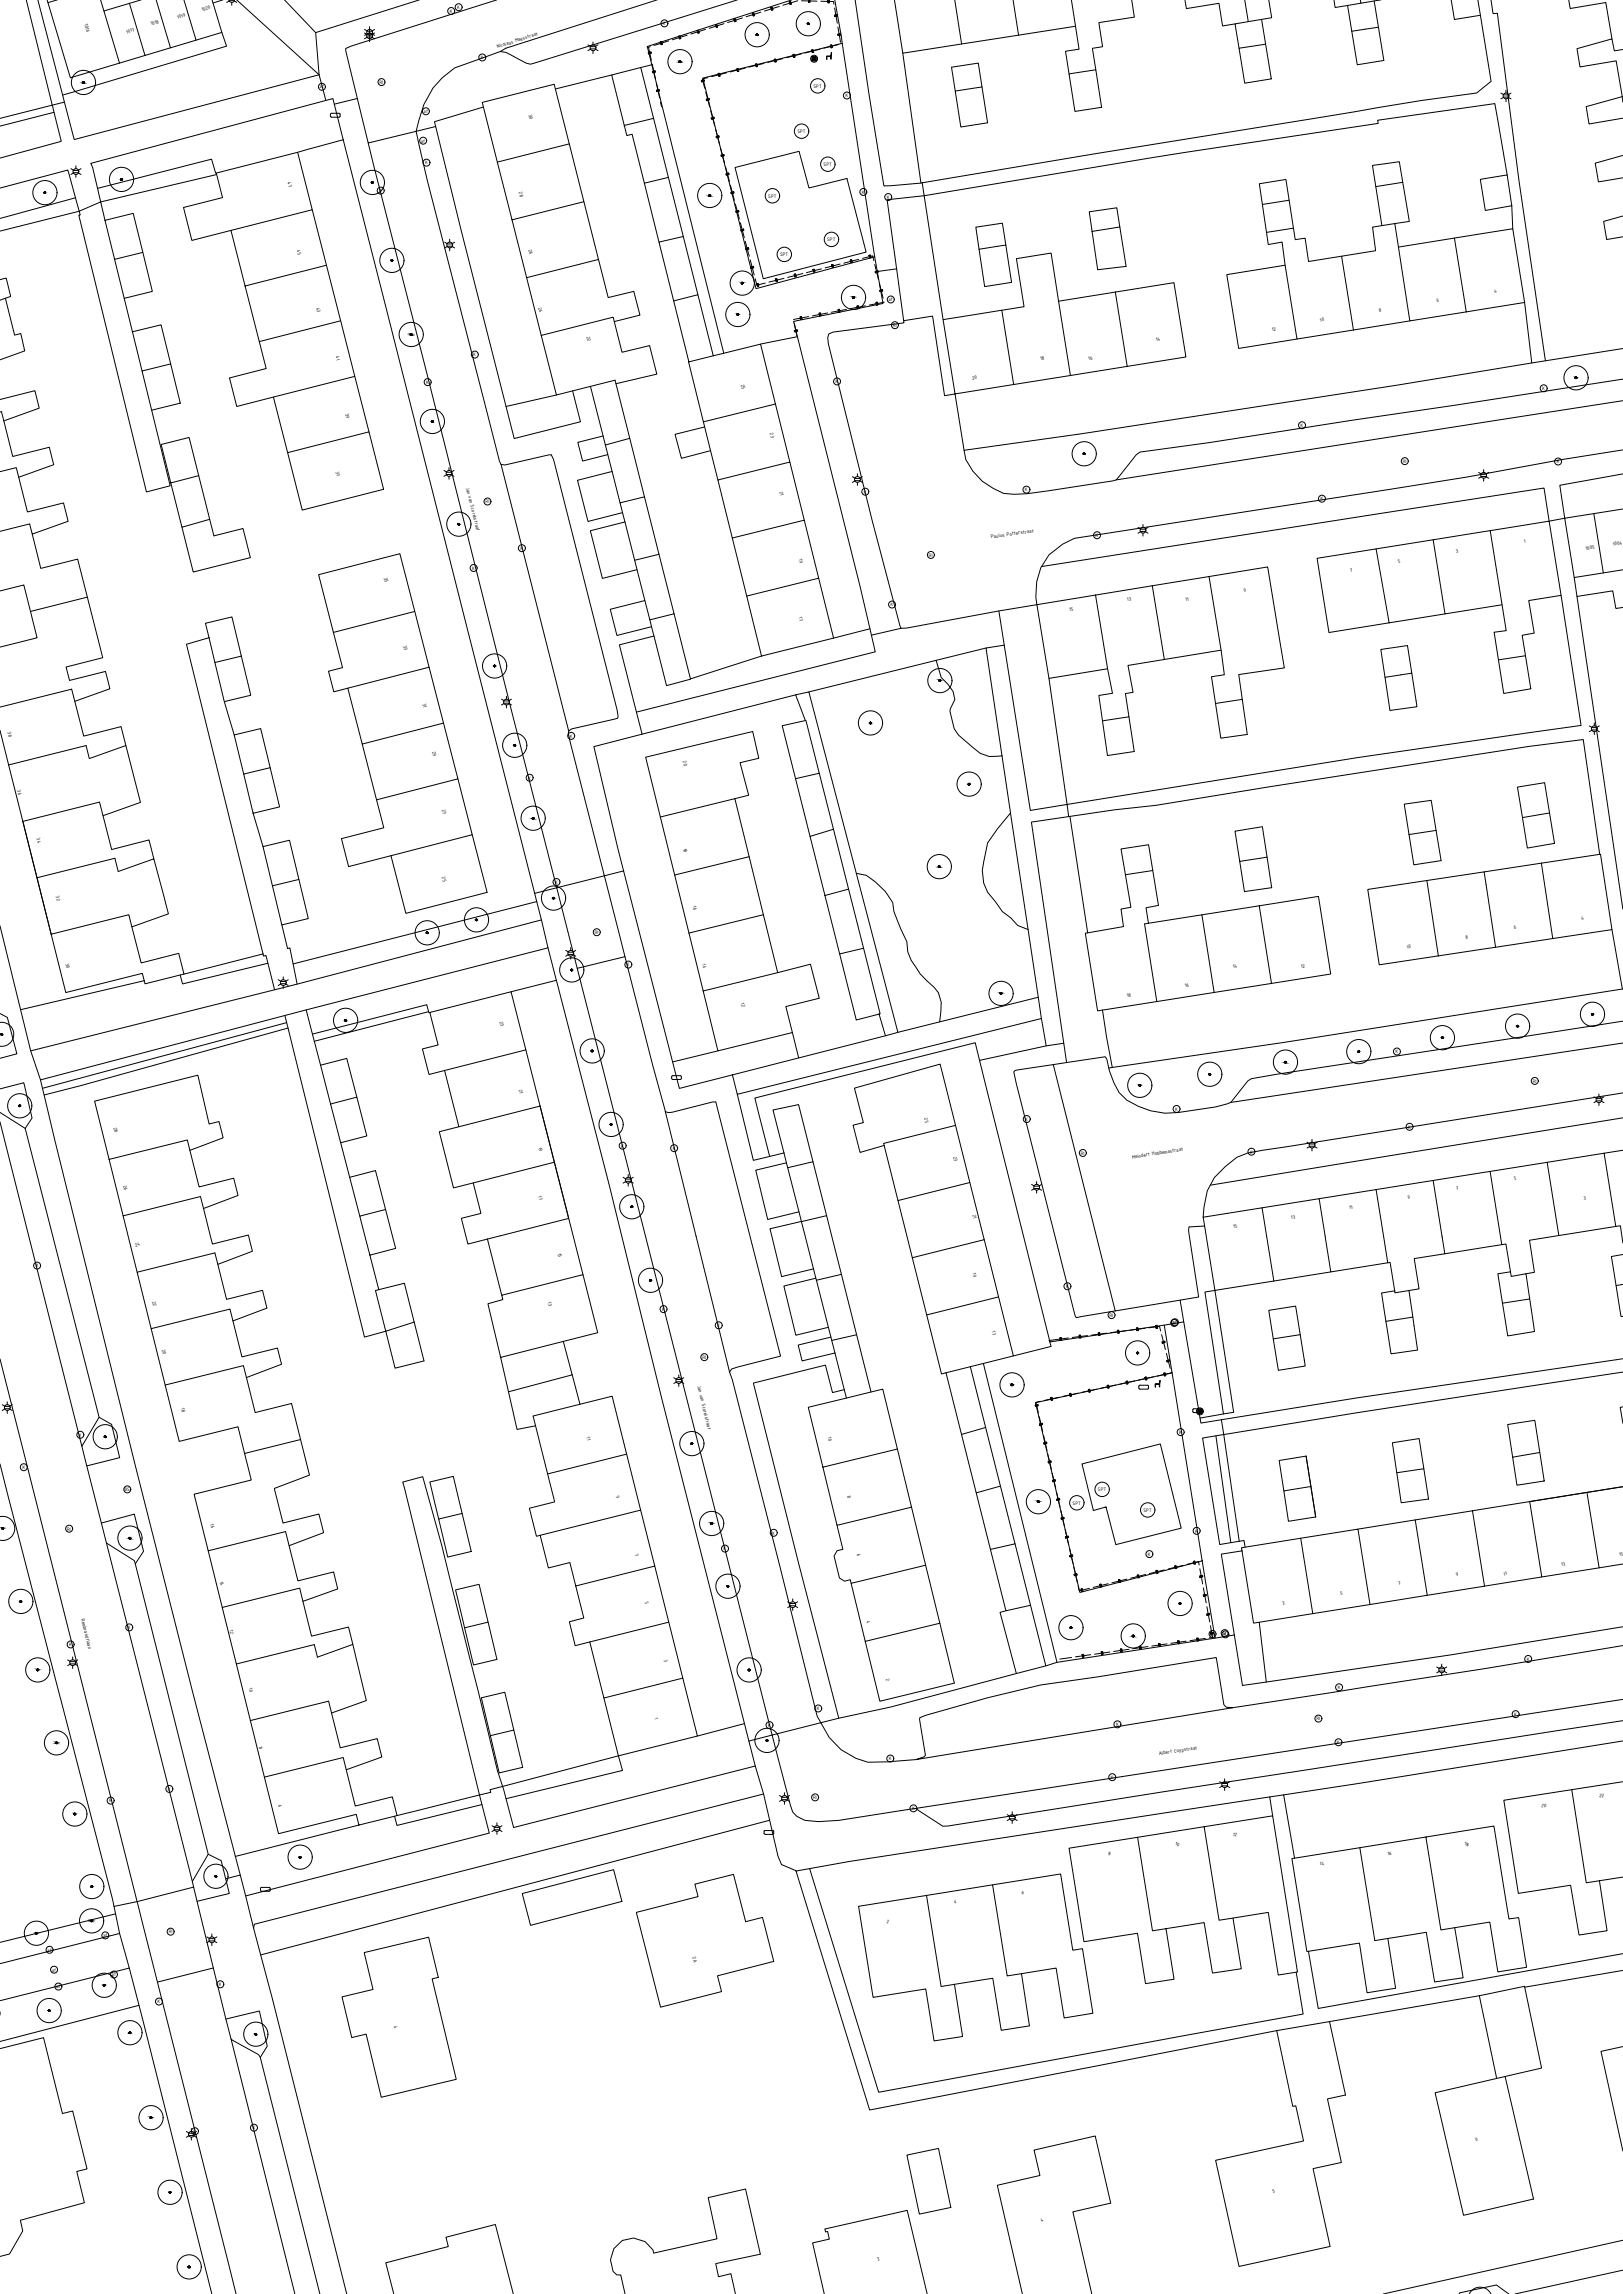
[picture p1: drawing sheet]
<svg xmlns="http://www.w3.org/2000/svg" width="841mm" height="1189mm" viewBox="0 0 841 1189" stroke-linecap="round" stroke-linejoin="round" font-family="sans-serif">
<defs><g id="words">
<g font-size="2.8">
<text x="105" y="6" transform="rotate(-17 105 6)">1020</text>
<text x="237" y="5">K</text>
<text x="92" y="10" transform="rotate(-17 92 10)">1019</text>
<text x="233" y="7">K</text>
<text x="44" y="12" transform="rotate(74 44 12)">1016</text>
<text x="66" y="17" transform="rotate(-17 66 17)">1017</text>
<text x="78" y="13" transform="rotate(-17 78 13)">1018</text>
<text x="344" y="13">K</text>
<text x="258" y="25" transform="rotate(-18 258 25)">Nicolaas Maesstraat</text>
<text x="249" y="31">K</text>
<text x="166" y="46">af</text>
<text x="197" y="43">RI</text>
<text x="422" y="45">SPT</text>
<text x="438" y="50">K</text>
<text x="220" y="59">af</text>
<text x="274" y="60" transform="rotate(76 274 60)">30</text>
<text x="413" y="69">SPT</text>
<text x="218" y="74">af</text>
<text x="220" y="85">K</text>
<text x="427" y="86">SPT</text>
<text x="149" y="95" transform="rotate(76 149 95)">47</text>
<text x="196" y="100">K</text>
<text x="269" y="100" transform="rotate(76 269 100)">28</text>
<text x="447" y="100">K</text>
<text x="398" y="102">SPT</text>
<text x="460" y="103">K</text>
<text x="429" y="125">SPT</text>
<text x="154" y="130" transform="rotate(75 154 130)">45</text>
<text x="274" y="130" transform="rotate(76 274 130)">26</text>
<text x="404" y="133">SPT</text>
<text x="774" y="152" transform="rotate(-10 774 152)">4</text>
<text x="164" y="160" transform="rotate(76 164 160)">43</text>
<text x="279" y="160" transform="rotate(76 279 160)">24</text>
<text x="460" y="156">af</text>
<text x="715" y="162" transform="rotate(-9 715 162)">8</text>
<text x="745" y="157" transform="rotate(-9 745 157)">6</text>
<text x="684" y="167" transform="rotate(-9 684 167)">10</text>
<text x="463" y="169">RI</text>
<text x="659" y="172" transform="rotate(-8 659 172)">12</text>
<text x="304" y="175" transform="rotate(76 304 175)">22</text>
<text x="599" y="177" transform="rotate(-9 599 177)">14</text>
<text x="174" y="185" transform="rotate(76 174 185)">41</text>
<text x="245" y="185">K</text>
<text x="539" y="187" transform="rotate(-9 539 187)">18</text>
<text x="564" y="187" transform="rotate(-9 564 187)">16</text>
<text x="504" y="197" transform="rotate(-9 504 197)">20</text>
<text x="221" y="199">K</text>
<text x="384" y="200" transform="rotate(75 384 200)">25</text>
<text x="433" y="199">K</text>
<text x="799" y="202">K</text>
<text x="179" y="215" transform="rotate(76 179 215)">39</text>
<text x="674" y="221">K</text>
<text x="399" y="225" transform="rotate(76 399 225)">23</text>
<text x="727" y="240">RI</text>
<text x="174" y="245" transform="rotate(76 174 245)">37</text>
<text x="807" y="240">K</text>
<text x="241" y="253" transform="rotate(76 241 253)">Jan van Scorelstraat</text>
<text x="404" y="255" transform="rotate(76 404 255)">21</text>
<text x="448" y="256">K</text>
<text x="531" y="255">K</text>
<text x="252" y="261">RI</text>
<text x="684" y="259">K</text>
<text x="514" y="279" transform="rotate(-8 514 279)">Paulus Potterstraat</text>
<text x="568" y="278">K</text>
<text x="790" y="282" transform="rotate(-9 790 282)">1</text>
<text x="270" y="285">K</text>
<text x="755" y="287" transform="rotate(-9 755 287)">3</text>
<text x="822" y="285" transform="rotate(-8 822 285)">1005</text>
<text x="836" y="283" transform="rotate(-8 836 283)">1004</text>
<text x="414" y="290" transform="rotate(76 414 290)">19</text>
<text x="481" y="289">RI</text>
<text x="725" y="292" transform="rotate(-7 725 292)">5</text>
<text x="199" y="300" transform="rotate(76 199 300)">35</text>
<text x="245" y="295">K</text>
<text x="700" y="297" transform="rotate(-7 700 297)">7</text>
<text x="584" y="312" transform="rotate(-8 584 312)">13</text>
<text x="614" y="312" transform="rotate(-6 614 312)">11</text>
<text x="645" y="307" transform="rotate(-7 645 307)">9</text>
<text x="462" y="314">K</text>
<text x="554" y="317" transform="rotate(-7 554 317)">15</text>
<text x="414" y="320" transform="rotate(76 414 320)">17</text>
<text x="209" y="335" transform="rotate(75 209 335)">33</text>
<text x="219" y="365" transform="rotate(75 219 365)">31</text>
<text x="4" y="380" transform="rotate(76 4 380)">38</text>
<text x="295" y="382">K</text>
<text x="224" y="390" transform="rotate(76 224 390)">29</text>
<text x="354" y="395" transform="rotate(76 354 395)">20</text>
<text x="274" y="404">K</text>
<text x="9" y="410" transform="rotate(77 9 410)">36</text>
<text x="229" y="420" transform="rotate(75 229 420)">27</text>
<text x="19" y="434" transform="rotate(76 19 434)">34</text>
<text x="354" y="440" transform="rotate(76 354 440)">18</text>
<text x="229" y="455" transform="rotate(75 229 455)">25</text>
<text x="288" y="458">K</text>
<text x="29" y="465" transform="rotate(76 29 465)">32</text>
<text x="359" y="470" transform="rotate(76 359 470)">16</text>
<text x="820" y="477" transform="rotate(-8 820 477)">4</text>
<text x="308" y="484">RI</text>
<text x="785" y="482" transform="rotate(-9 785 482)">6</text>
<text x="729" y="492" transform="rotate(-9 729 492)">10</text>
<text x="760" y="487" transform="rotate(-9 760 487)">8</text>
<text x="34" y="500" transform="rotate(76 34 500)">30</text>
<text x="325" y="501">K</text>
<text x="364" y="500" transform="rotate(76 364 500)">14</text>
<text x="639" y="502" transform="rotate(-10 639 502)">14</text>
<text x="674" y="502" transform="rotate(-8 674 502)">12</text>
<text x="614" y="512" transform="rotate(-9 614 512)">16</text>
<text x="384" y="520" transform="rotate(76 384 520)">12</text>
<text x="584" y="517" transform="rotate(-9 584 517)">18</text>
<text x="259" y="530" transform="rotate(76 259 530)">23</text>
<text x="723" y="546">K</text>
<text x="794" y="561">RI</text>
<text x="269" y="565" transform="rotate(75 269 565)">21</text>
<text x="609" y="576">K</text>
<text x="479" y="580" transform="rotate(77 479 580)">25</text>
<text x="531" y="581">K</text>
<text x="59" y="585" transform="rotate(76 59 585)">28</text>
<text x="730" y="585">K</text>
<text x="279" y="595" transform="rotate(75 279 595)">19</text>
<text x="322" y="595">K</text>
<text x="349" y="596">K</text>
<text x="494" y="600" transform="rotate(77 494 600)">23</text>
<text x="560" y="598">RI</text>
<text x="648" y="598">K</text>
<text x="587" y="600" transform="rotate(-9 587 600)">Meindert Hobbemastraat</text>
<text x="785" y="612" transform="rotate(-7 785 612)">5</text>
<text x="64" y="615" transform="rotate(75 64 615)">26</text>
<text x="755" y="617" transform="rotate(-7 755 617)">7</text>
<text x="279" y="620" transform="rotate(75 279 620)">17</text>
<text x="730" y="622" transform="rotate(-7 730 622)">9</text>
<text x="821" y="622" transform="rotate(-7 821 622)">3</text>
<text x="504" y="630" transform="rotate(78 504 630)">21</text>
<text x="699" y="627" transform="rotate(-8 699 627)">11</text>
<text x="669" y="632" transform="rotate(-8 669 632)">13</text>
<text x="639" y="637" transform="rotate(-9 639 637)">15</text>
<text x="70" y="646" transform="rotate(-16 70 646)">24</text>
<text x="289" y="650" transform="rotate(75 289 650)">15</text>
<text x="18" y="657">K</text>
<text x="504" y="660" transform="rotate(78 504 660)">19</text>
<text x="552" y="668">K</text>
<text x="79" y="675" transform="rotate(75 79 675)">22</text>
<text x="284" y="675" transform="rotate(76 284 675)">13</text>
<text x="343" y="679">K</text>
<text x="575" y="682">RI</text>
<text x="372" y="688">K</text>
<text x="514" y="690" transform="rotate(78 514 690)">17</text>
<text x="607" y="686">RI</text>
<text x="608" y="686">af</text>
<text x="84" y="700" transform="rotate(76 84 700)">20</text>
<text x="364" y="704">RI</text>
<text x="361" y="718" transform="rotate(77 361 718)">Jan van Scorelstraat</text>
<text x="94" y="730" transform="rotate(77 94 730)">18</text>
<text x="611" y="743">K</text>
<text x="41" y="745">K</text>
<text x="304" y="745" transform="rotate(75 304 745)">11</text>
<text x="429" y="745" transform="rotate(76 429 745)">10</text>
<text x="12" y="761">K</text>
<text x="65" y="773">BS</text>
<text x="569" y="773">SPT</text>
<text x="319" y="775" transform="rotate(76 319 775)">9</text>
<text x="439" y="775" transform="rotate(76 439 775)">8</text>
<text x="556" y="780">SPT</text>
<text x="593" y="783">SPT</text>
<text x="109" y="790" transform="rotate(75 109 790)">16</text>
<text x="35" y="793">RI</text>
<text x="400" y="795">K</text>
<text x="619" y="794">K</text>
<text x="375" y="803">K</text>
<text x="329" y="805" transform="rotate(76 329 805)">7</text>
<text x="444" y="805" transform="rotate(78 444 805)">6</text>
<text x="595" y="806">K</text>
<text x="839" y="807" transform="rotate(-9 839 807)">15</text>
<text x="809" y="812" transform="rotate(-9 809 812)">13</text>
<text x="114" y="820" transform="rotate(76 114 820)">14</text>
<text x="725" y="822" transform="rotate(-9 725 822)">7</text>
<text x="755" y="817" transform="rotate(-9 755 817)">9</text>
<text x="779" y="817" transform="rotate(-8 779 817)">11</text>
<text x="695" y="827" transform="rotate(-7 695 827)">5</text>
<text x="334" y="830" transform="rotate(76 334 830)">5</text>
<text x="665" y="832" transform="rotate(-9 665 832)">3</text>
<text x="42" y="839" transform="rotate(76 42 839)">Rembrandtlaan</text>
<text x="66" y="844">K</text>
<text x="119" y="845" transform="rotate(76 119 845)">12</text>
<text x="449" y="840" transform="rotate(77 449 840)">4</text>
<text x="627" y="848">af</text>
<text x="633" y="847">af</text>
<text x="634" y="848">K</text>
<text x="36" y="853">K</text>
<text x="344" y="860" transform="rotate(76 344 860)">3</text>
<text x="791" y="861">K</text>
<text x="129" y="875" transform="rotate(76 129 875)">10</text>
<text x="459" y="870" transform="rotate(76 459 870)">2</text>
<text x="693" y="875">K</text>
<text x="423" y="886">K</text>
<text x="339" y="890" transform="rotate(74 339 890)">1</text>
<text x="682" y="892">RI</text>
<text x="785" y="889">K</text>
<text x="398" y="895">K</text>
<text x="578" y="895">K</text>
<text x="134" y="905" transform="rotate(76 134 905)">8</text>
<text x="693" y="904">K</text>
<text x="601" y="910" transform="rotate(-8 601 910)">Albert Cuypstraat</text>
<text x="461" y="912">K</text>
<text x="576" y="922">K</text>
<text x="87" y="928">K</text>
<text x="57" y="934">K</text>
<text x="144" y="935" transform="rotate(76 144 935)">6</text>
<text x="421" y="932">RI</text>
<text x="829" y="931" transform="rotate(8 829 931)">22</text>
<text x="473" y="938">K</text>
<text x="799" y="936" transform="rotate(9 799 936)">20</text>
<text x="639" y="951" transform="rotate(8 639 951)">12</text>
<text x="609" y="956" transform="rotate(9 609 956)">10</text>
<text x="759" y="956" transform="rotate(9 759 956)">18</text>
<text x="574" y="961" transform="rotate(9 574 961)">8</text>
<text x="719" y="961" transform="rotate(5 719 961)">16</text>
<text x="684" y="966" transform="rotate(6 684 966)">14</text>
<text x="529" y="981" transform="rotate(9 529 981)">6</text>
<text x="494" y="986" transform="rotate(8 494 986)">4</text>
<text x="87" y="1002">RI</text>
<text x="459" y="996" transform="rotate(9 459 996)">2</text>
<text x="53" y="1004">af</text>
<text x="24" y="1011">af</text>
<text x="359" y="1014" transform="rotate(75 359 1014)">2A</text>
<text x="27" y="1022">af</text>
<text x="58" y="1024">af</text>
<text x="29" y="1030">af</text>
<text x="113" y="1029">K</text>
<text x="82" y="1038">K</text>
<text x="204" y="1050" transform="rotate(78 204 1050)">4</text>
<text x="131" y="1104">K</text>
<text x="100" y="1105">K</text>
<text x="765" y="1110" transform="rotate(-13 765 1110)">6</text>
<text x="660" y="1137" transform="rotate(-11 660 1137)">5</text>
<text x="540" y="1152" transform="rotate(-15 540 1152)">4</text>
<text x="455" y="1172" transform="rotate(-12 455 1172)">3</text>
</g>
</g></defs>
<!-- layer: 0 -->
<g fill="#000" stroke="#000" stroke-width=".52">
<path d="M392 18h1zM418 12h1zM352 32h1zM43 43h1zM23 100h1zM193 94v1zM367 101h1zM384 147h1zM384 146h1zM442 154h1zM382 163h1zM256 345h1z"/>
<path d="M266 386h1zM502 406h1zM502 407h1zM276 424h1zM486 449h1zM487 449v1zM246 477h1zM221 483h1zM221 484h1zM296 503h1zM296 502h1zM518 515h1z"/>
<path d="M786 532h1zM825 526h1zM306 544h1zM10 573h1zM327 626h1zM327 625h1zM524 717h1zM524 718h1zM589 701h1zM54 745h1zM538 778v1zM1 792h1z"/>
<path d="M67 797h1zM368 789h1zM10 830h1zM377 822h1zM587 848h1zM19 865h1zM19 866h1zM388 866h1zM29 904h1zM38 940h1zM47 978h1zM47 996h1z"/>
<path d="M67 1054h1zM67 1053h1zM132 1054h1zM78 1098h1z"/>
<path d="M392 18h1zM392 18h1z"/>
<path d="M392 18h1zM392 18h1z"/>
<path d="M392 18h1zM392 18h1z"/>
<path d="M392 18h1zM392 18h1z"/>
<path d="M392 18h1zM392 18h1z"/>
<path d="M392 18h1zM392 18h1zM392 18h1zM392 18h1z"/>
<path d="M392 18h1zM392 18h1zM392 18h1zM392 18h1z"/>
<path d="M392 18h1zM392 18h1z"/>
<path d="M392 18h1zM392 18h1zM392 18h1zM392 18h1z"/>
<path d="M392 18h1zM392 18h1zM392 18h1zM392 18h1z"/>
<path d="M392 18h1zM392 18h1zM392 18h1zM392 18h1z"/>
<path d="M392 18h1zM392 18h1z"/>
<path d="M392 18h1zM392 18h1z"/>
<path d="M392 18h1zM392 18h1zM392 18h1z"/>
<path d="M392 18h1zM392 18h1z"/>
<path d="M418 12h1zM418 12h1z"/>
<path d="M418 12l1 1zM418 12l1 1z"/>
<path d="M418 12h1zM418 12h1z"/>
<path d="M418 12h1zM418 12h1zM418 12h1zM418 12h1z"/>
<path d="M418 12h1zM418 12h1z"/>
<path d="M418 12h1zM418 12h1z"/>
<path d="M418 12h1zM418 12h1zM418 12h1zM418 12h1z"/>
<path d="M418 12h1zM418 12h1z"/>
<path d="M418 12h1zM418 12h1z"/>
<path d="M352 32h1zM352 32h1zM352 32h1z"/>
<path d="M352 32h1zM352 32h1zM352 32h1zM352 32h1z"/>
<path d="M352 32h1zM352 32h1z"/>
<path d="M352 32h1zM352 32h1zM352 32h1zM352 32h1z"/>
<path d="M352 32h1zM352 32h1z"/>
<path d="M352 32h1zM352 32h1z"/>
<path d="M352 32h1zM352 32h1z"/>
<path d="M352 32h1zM352 32h1z"/>
<path d="M352 32h1zM352 32h1zM352 32h1zM352 32h1z"/>
<path d="M352 32h1zM352 32h1zM352 32h1zM352 32h1z"/>
<path d="M352 32h1zM352 32h1z"/>
<path d="M352 32h1zM352 32h1zM352 32h1zM352 32h1z"/>
<path d="M352 32h1zM352 32h1z"/>
<path d="M352 32h1zM352 32h1z"/>
<path d="M352 32h1zM352 32h1zM352 32h1zM352 32h1z"/>
<path d="M352 32h1zM352 32h1z"/>
<path d="M421 30l2 1v-1zM421 30l2 1h-2z"/>
<path d="M43 42v1zM43 42v1z"/>
<path d="M43 43h1zM43 43h1zM43 43h1zM43 43h1z"/>
<path d="M43 43h1zM43 43h1z"/>
<path d="M43 43h1zM43 43h1z"/>
<path d="M43 43h1zM43 43h1z"/>
<path d="M43 43h1zM43 43h1zM43 43h1zM43 43h1z"/>
<path d="M43 43h1zM43 43h1z"/>
<path d="M43 43h1zM43 43h1zM43 43h1zM43 43h1z"/>
<path d="M43 43h1zM43 43h1z"/>
<path d="M43 43h1zM43 43h1zM43 43h1zM43 43h1z"/>
<path d="M43 43h1zM43 43h1z"/>
<path d="M43 43h1zM43 43h1z"/>
<path d="M23 100h1zM23 100h1z"/>
<path d="M23 100h1zM23 100h1z"/>
<path d="M23 100h1zM23 100h1z"/>
<path d="M23 100h1zM23 100h1z"/>
<path d="M23 100h1zM23 100h1z"/>
<path d="M23 100h1zM23 100h1z"/>
<path d="M23 100h1zM23 100h1z"/>
<path d="M23 100h1zM23 100h1zM23 100h1z"/>
<path d="M23 100h1zM23 100h1z"/>
<path d="M23 100h1zM23 100h1zM23 100h1z"/>
<path d="M23 100h1zM23 100h1z"/>
<path d="M23 100h1zM23 100h1z"/>
<path d="M23 100h1zM23 100h1z"/>
<path d="M23 100h1zM23 100h1z"/>
<path d="M23 100h1zM23 100h1z"/>
<path d="M23 100h1zM23 100h1z"/>
<path d="M23 100h1zM23 100h1z"/>
<path d="M367 101h1zM367 101h1z"/>
<path d="M367 101h1zM367 101h1z"/>
<path d="M367 102h1zM367 102h1z"/>
<path d="M367 102h1zM367 102h1z"/>
<path d="M367 101h1zM367 101h1z"/>
<path d="M367 101h1zM367 101h1zM367 101h1z"/>
<path d="M367 101h1zM367 101h1z"/>
<path d="M367 101h1zM367 101h1z"/>
<path d="M367 101h1zM367 101h1z"/>
<path d="M367 101l1 1zM367 101l1 1zM367 102h1zM367 102h1z"/>
<path d="M367 102h1zM367 102h1z"/>
<path d="M367 101h1zM367 101h1zM367 101h1zM367 101h1z"/>
<path d="M367 101h1zM367 101h1z"/>
<path d="M367 101h1zM367 101h1z"/>
<path d="M384 146h1zM384 146h1z"/>
<path d="M384 146h1zM384 146h1z"/>
<path d="M384 146h1zM384 146h1z"/>
<path d="M384 146h1zM384 146h1z"/>
<path d="M384 147h1zM384 147h1zM384 147h1zM384 147h1z"/>
<path d="M384 146l1 1zM384 146l1 1zM384 147h1z"/>
<path d="M384 147h1zM384 147h1z"/>
<path d="M384 147h1zM384 147h1zM384 147h1zM384 147h1z"/>
<path d="M384 147h1zM384 147h1zM384 147h1zM384 147h1z"/>
<path d="M384 147h1zM384 147h1zM384 147h1zM384 147h1z"/>
<path d="M384 147h1zM384 147h1z"/>
<path d="M384 147h1zM384 147h1zM384 147h1zM384 147h1z"/>
<path d="M384 147h1zM384 147h1z"/>
<path d="M384 147h1zM384 147h1zM384 147h1zM384 147h1z"/>
<path d="M384 147h1zM384 147h1z"/>
<path d="M442 154h1zM442 154h1zM442 154h1zM442 154h1z"/>
<path d="M442 154h1zM442 154h1zM442 154h1zM442 154h1z"/>
<path d="M442 154h1zM442 154h1z"/>
<path d="M442 154h1zM442 154h1z"/>
<path d="M442 154h1zM442 154h1zM442 154h1zM442 154h1z"/>
<path d="M442 154h1zM442 154h1z"/>
<path d="M442 154h1zM442 154h1z"/>
<path d="M442 154h1zM442 154h1z"/>
<path d="M442 154h1zM442 154h1z"/>
<path d="M442 154h1zM442 154h1zM442 154h1zM442 154h1z"/>
<path d="M442 154h1zM442 154h1z"/>
<path d="M442 154h1zM442 154h1z"/>
<path d="M442 154h1zM442 154h1z"/>
<path d="M213 173v1zM213 173v1z"/>
<path d="M382 163h1zM382 163h1z"/>
<path d="M382 163h1zM382 163h1z"/>
<path d="M382 163h1zM382 163h1z"/>
<path d="M382 163h1zM382 163h1z"/>
<path d="M382 163h1zM382 163h1zM382 163h1zM382 163h1z"/>
<path d="M382 163h1zM382 163h1zM382 163h1z"/>
<path d="M382 163h1zM382 163h1z"/>
<path d="M382 163h1zM382 163h1z"/>
<path d="M382 163h1zM382 163h1zM382 163h1zM382 163h1z"/>
<path d="M382 163h1zM382 163h1zM382 163h1zM382 163h1z"/>
<path d="M382 163h1zM382 163h1zM382 163h1zM382 163h1z"/>
<path d="M382 163h1zM382 163h1z"/>
<path d="M382 163h1zM382 163h1zM382 163h1zM382 163h1z"/>
<path d="M382 163h1zM382 163h1z"/>
<path d="M382 163h1zM382 163h1z"/>
<path d="M382 163h1zM382 163h1z"/>
<path d="M816 195l1 1zM816 195l1 1zM816 196h1zM816 196h1z"/>
<path d="M816 196h1zM816 196h1zM816 196h1zM816 196h1z"/>
<path d="M816 196h1zM816 196h1z"/>
<path d="M816 196h1zM816 196h1z"/>
<path d="M816 196h1zM816 196h1zM816 196h1zM816 196h1z"/>
<path d="M816 196h1zM816 196h1z"/>
<path d="M816 196h1zM816 196h1z"/>
<path d="M816 196h1zM816 196h1z"/>
<path d="M816 196h1zM816 196h1zM816 196h1zM816 196h1z"/>
<path d="M816 196h1zM816 196h1z"/>
<path d="M816 196h1zM816 196h1z"/>
<path d="M816 196h1zM816 196h1z"/>
<path d="M816 196h1zM816 196h1z"/>
<path d="M816 196h1zM816 196h1zM816 196h1zM816 196h1z"/>
<path d="M816 196h1zM816 196h1z"/>
<path d="M816 196h1zM816 196h1z"/>
<path d="M816 196h1zM816 196h1z"/>
<path d="M224 218v1zM224 218v1z"/>
<path d="M561 235h1zM561 235h1zM561 235h1z"/>
<path d="M561 235h1zM561 235h1z"/>
<path d="M561 235h1zM561 235h1z"/>
<path d="M561 235h1zM561 235h1zM561 235h1zM561 235h1z"/>
<path d="M561 235h1zM561 235h1z"/>
<path d="M561 235h1zM561 235h1z"/>
<path d="M561 235h1zM561 235h1zM561 235h1zM561 235h1z"/>
<path d="M561 235h1zM561 235h1zM561 235h1zM561 235h1z"/>
<path d="M561 235h1zM561 235h1z"/>
<path d="M561 235h1zM561 235h1zM561 235h1zM561 235h1z"/>
<path d="M561 235h1zM561 235h1z"/>
<path d="M561 235h1zM561 235h1zM561 235h1zM561 235h1z"/>
<path d="M237 271h1zM237 271h1z"/>
<path d="M237 271h1zM237 271h1zM237 271h1zM237 271h1z"/>
<path d="M237 272h1zM237 272h1z"/>
<path d="M237 272h1zM237 272h1z"/>
<path d="M237 271l1 1zM237 272h1zM237 272h1zM237 272h1z"/>
<path d="M237 272h1zM237 272h1z"/>
<path d="M237 272h1zM237 272h1z"/>
<path d="M237 272h1zM237 272h1z"/>
<path d="M237 272h1zM237 272h1zM237 272h1zM237 272h1z"/>
<path d="M237 272h1zM237 272h1z"/>
<path d="M237 272h1zM237 272h1zM237 272h1zM237 272h1z"/>
<path d="M237 272h1zM237 272h1z"/>
<path d="M237 272h1zM237 272h1zM237 272h1zM237 272h1z"/>
<path d="M237 272h1zM237 272h1z"/>
<path d="M256 345h1zM256 345h1z"/>
<path d="M256 345h1zM256 345h1zM256 345h1z"/>
<path d="M256 345h1zM256 345h1z"/>
<path d="M256 345h1zM256 345h1z"/>
<path d="M256 345h1zM256 345h1z"/>
<path d="M256 345h1zM256 345h1z"/>
<path d="M256 345h1zM256 345h1z"/>
<path d="M256 345h1zM256 345h1zM256 345h1zM256 345h1z"/>
<path d="M256 345h1zM256 345h1z"/>
<path d="M256 345h1zM256 345h1z"/>
<path d="M256 345h1zM256 345h1z"/>
<path d="M256 345h1zM256 345h1zM256 345h1z"/>
<path d="M256 345h1zM256 345h1zM256 345h1zM256 345h1z"/>
<path d="M256 345h1zM256 345h1zM256 345h1zM256 345h1z"/>
<path d="M487 352v1zM487 352v1z"/>
<path d="M451 374v1zM451 374v1z"/>
<path d="M266 386h1zM266 386h1zM266 386h1z"/>
<path d="M266 387h1zM266 387h1z"/>
<path d="M266 387h1zM266 387h1z"/>
<path d="M266 387h1zM266 387h1z"/>
<path d="M266 386h1zM266 386h1z"/>
<path d="M266 386l1 1zM266 386l1 1z"/>
<path d="M266 386h1zM266 386h1z"/>
<path d="M266 386h1zM266 386h1z"/>
<path d="M266 386h1zM266 386h1z"/>
<path d="M266 386h1zM266 386h1zM266 386h1z"/>
<path d="M266 386h1zM266 386h1zM266 386h1zM266 386h1z"/>
<path d="M266 386h1zM266 386h1z"/>
<path d="M266 386h1zM266 386h1z"/>
<path d="M266 386h1zM266 386h1z"/>
<path d="M266 386h1zM266 386h1zM266 386h1zM266 386h1z"/>
<path d="M266 386h1zM266 386h1z"/>
<path d="M502 406h1zM502 406h1z"/>
<path d="M502 406h1zM502 406h1zM502 406h1zM502 406h1z"/>
<path d="M502 406h1zM502 406h1z"/>
<path d="M502 406h1zM502 406h1z"/>
<path d="M502 406h1zM502 406h1zM502 406h1z"/>
<path d="M502 406h1zM502 406h1z"/>
<path d="M502 406l1 1zM502 406l1 1z"/>
<path d="M276 424h1zM276 424h1z"/>
<path d="M276 424h1zM276 424h1z"/>
<path d="M276 424h1zM276 424h1z"/>
<path d="M276 424h1zM276 424h1z"/>
<path d="M276 424h1zM276 424h1z"/>
<path d="M276 424h1zM276 424h1zM276 424h1zM276 424h1z"/>
<path d="M276 424h1zM276 424h1z"/>
<path d="M276 424h1zM276 424h1z"/>
<path d="M276 424h1zM276 424h1z"/>
<path d="M276 424h1zM276 424h1zM276 424h1zM276 424h1z"/>
<path d="M276 424h1zM276 424h1zM276 424h1zM276 424h1z"/>
<path d="M276 424h1zM276 424h1z"/>
<path d="M276 424h1zM276 424h1zM276 424h1zM276 424h1z"/>
<path d="M276 424h1zM276 424h1z"/>
<path d="M276 424h1zM276 424h1zM276 424h1zM276 424h1z"/>
<path d="M276 424h1zM276 424h1z"/>
<path d="M486 449h1zM486 449h1z"/>
<path d="M486 449h1zM486 449h1z"/>
<path d="M486 449h1zM486 449h1z"/>
<path d="M486 449h1zM486 449h1z"/>
<path d="M486 449h1zM486 449h1z"/>
<path d="M486 449h1zM486 449h1z"/>
<path d="M486 449h1zM486 449h1z"/>
<path d="M486 449h1zM486 449h1zM486 449h1zM486 449h1z"/>
<path d="M486 449h1zM486 449h1z"/>
<path d="M486 449h1zM486 449h1z"/>
<path d="M486 449h1zM486 449h1zM486 449h1zM486 449h1z"/>
<path d="M486 449h1zM486 449h1z"/>
<path d="M486 449h1zM486 449h1zM486 449h1zM486 449h1z"/>
<path d="M486 449h1zM486 449h1z"/>
<path d="M247 476v1zM247 476v1z"/>
<path d="M246 477h1zM246 477h1z"/>
<path d="M246 477h1zM246 477h1zM246 477h1z"/>
<path d="M286 465h1zM286 465h1zM286 465h1zM286 465h1z"/>
<path d="M286 466h1zM286 466h1z"/>
<path d="M286 465h1zM286 465h1z"/>
<path d="M286 465l1 1zM286 465l1 1zM286 466h1zM286 466h1z"/>
<path d="M286 466h1zM286 466h1z"/>
<path d="M221 483h1zM221 483h1z"/>
<path d="M221 483h1zM221 483h1z"/>
<path d="M221 483h1zM221 483h1z"/>
<path d="M221 483h1zM221 483h1z"/>
<path d="M221 484h1zM221 484h1zM221 484h1zM221 484h1z"/>
<path d="M221 483h1zM221 483h1zM221 483h1z"/>
<path d="M221 483h1zM221 483h1z"/>
<path d="M221 484h1zM221 484h1z"/>
<path d="M221 484h1zM221 484h1zM221 484h1zM221 484h1z"/>
<path d="M221 484h1zM221 484h1zM221 484h1zM221 484h1z"/>
<path d="M221 483h1zM221 483h1zM221 483h1zM221 483h1z"/>
<path d="M221 483h1zM221 483h1z"/>
<path d="M221 483h1zM221 483h1z"/>
<path d="M221 483l1 1zM221 483l1 1zM221 484h1zM221 484h1z"/>
<path d="M221 484h1zM221 484h1z"/>
<path d="M221 484h1zM221 484h1z"/>
<path d="M296 502h1zM296 502h1zM296 502h1z"/>
<path d="M296 502l1 1zM296 502l1 1zM296 503h1zM296 503h1z"/>
<path d="M296 503h1zM296 503h1z"/>
<path d="M296 503h1zM296 503h1z"/>
<path d="M296 503h1zM296 503h1z"/>
<path d="M296 503h1zM296 503h1z"/>
<path d="M296 503h1zM296 503h1z"/>
<path d="M296 503h1zM296 503h1z"/>
<path d="M296 503h1zM296 503h1zM296 503h1z"/>
<path d="M296 503h1zM296 503h1z"/>
<path d="M296 503h1zM296 503h1z"/>
<path d="M296 503h1zM296 503h1zM296 503h1zM296 503h1z"/>
<path d="M296 503h1zM296 503h1z"/>
<path d="M296 503h1zM296 503h1zM296 503h1z"/>
<path d="M519 514v1zM519 514v1zM518 515h1zM518 515h1z"/>
<path d="M518 515h1zM518 515h1zM518 515h1zM518 515h1z"/>
<path d="M518 515h1zM518 515h1z"/>
<path d="M518 515h1zM518 515h1z"/>
<path d="M518 515h1zM518 515h1zM518 515h1z"/>
<path d="M518 515h1zM518 515h1z"/>
<path d="M518 515h1zM518 515h1z"/>
<path d="M518 515h1zM518 515h1z"/>
<path d="M518 515h1zM518 515h1z"/>
<path d="M518 515h1zM518 515h1z"/>
<path d="M518 515h1zM518 515h1zM518 515h1z"/>
<path d="M518 515h1zM518 515h1z"/>
<path d="M518 515h1zM518 515h1zM518 515h1zM518 515h1z"/>
<path d="M518 515h1zM518 515h1z"/>
<path d="M518 515h1zM518 515h1zM518 515h1zM518 515h1z"/>
<path d="M518 515h1zM518 515h1z"/>
<path d="M747 537l1 1zM747 537l1 1zM747 538h1zM747 538h1z"/>
<path d="M747 538h1zM747 538h1zM747 538h1zM747 538h1z"/>
<path d="M747 538h1zM747 538h1z"/>
<path d="M747 538h1zM747 538h1z"/>
<path d="M747 538h1zM747 538h1zM747 538h1zM747 538h1z"/>
<path d="M747 538h1zM747 538h1z"/>
<path d="M747 538h1zM747 538h1z"/>
<path d="M747 538h1zM747 538h1z"/>
<path d="M747 538h1zM747 538h1z"/>
<path d="M747 538h1zM747 538h1zM747 538h1zM747 538h1z"/>
<path d="M747 538h1zM747 538h1z"/>
<path d="M747 538h1zM747 538h1z"/>
<path d="M747 538h1zM747 538h1z"/>
<path d="M747 538h1zM747 538h1z"/>
<path d="M747 538h1zM747 538h1z"/>
<path d="M747 538h1zM747 538h1zM747 538h1zM747 538h1z"/>
<path d="M747 538h1zM747 538h1z"/>
<path d="M786 531l1 1zM786 531l1 1zM786 532h1z"/>
<path d="M786 532h1zM786 532h1zM786 532h1z"/>
<path d="M786 532h1zM786 532h1z"/>
<path d="M786 532h1zM786 532h1z"/>
<path d="M786 532h1zM786 532h1z"/>
<path d="M786 532h1zM786 532h1z"/>
<path d="M786 532h1zM786 532h1z"/>
<path d="M786 532h1zM786 532h1z"/>
<path d="M786 532h1zM786 532h1z"/>
<path d="M786 532h1zM786 532h1zM786 532h1zM786 532h1z"/>
<path d="M786 532h1zM786 532h1z"/>
<path d="M786 532h1zM786 532h1z"/>
<path d="M786 532h1zM786 532h1z"/>
<path d="M786 532h1zM786 532h1zM786 532h1z"/>
<path d="M786 532h1zM786 532h1zM786 532h1zM786 532h1z"/>
<path d="M786 532h1zM786 532h1z"/>
<path d="M786 532h1zM786 532h1z"/>
<path d="M825 525h1zM825 525h1z"/>
<path d="M825 525l1 1zM825 525l1 1zM825 526h1z"/>
<path d="M825 526h1zM825 526h1z"/>
<path d="M825 526h1zM825 526h1zM825 526h1zM825 526h1z"/>
<path d="M825 526h1zM825 526h1zM825 526h1z"/>
<path d="M825 526h1zM825 526h1z"/>
<path d="M825 526h1zM825 526h1z"/>
<path d="M825 526h1zM825 526h1zM825 526h1zM825 526h1z"/>
<path d="M825 526h1zM825 526h1z"/>
<path d="M306 544l1 1zM306 544l1 1z"/>
<path d="M306 545h1zM306 545h1z"/>
<path d="M306 545h1zM306 545h1z"/>
<path d="M306 545h1zM306 545h1z"/>
<path d="M306 545h1zM306 545h1z"/>
<path d="M306 545h1zM306 545h1z"/>
<path d="M306 545h1zM306 545h1zM306 545h1zM306 545h1z"/>
<path d="M306 545h1zM306 545h1z"/>
<path d="M306 545h1zM306 545h1zM306 545h1zM306 545h1z"/>
<path d="M306 545h1zM306 545h1z"/>
<path d="M306 545h1zM306 545h1z"/>
<path d="M627 556v1zM627 556v1z"/>
<path d="M666 550v1zM666 550v1z"/>
<path d="M10 573h1zM10 573h1z"/>
<path d="M10 573h1zM10 573h1z"/>
<path d="M10 573h1zM10 573h1zM10 573h1z"/>
<path d="M10 573h1zM10 573h1z"/>
<path d="M10 573h1zM10 573h1z"/>
<path d="M10 573h1zM10 573h1zM10 573h1zM10 573h1z"/>
<path d="M10 573h1zM10 573h1z"/>
<path d="M10 573h1zM10 573h1zM10 573h1zM10 573h1z"/>
<path d="M10 573h1zM10 573h1z"/>
<path d="M10 573h1zM10 573h1zM10 573h1z"/>
<path d="M10 573h1zM10 573h1z"/>
<path d="M590 562h1zM590 562h1zM590 562h1zM590 562h1z"/>
<path d="M590 562h1zM590 562h1zM590 562h1zM590 562h1z"/>
<path d="M590 563h1zM590 563h1z"/>
<path d="M590 563h1zM590 563h1z"/>
<path d="M590 562h1zM590 562h1zM590 562h1zM590 562h1z"/>
<path d="M590 563h1zM590 563h1z"/>
<path d="M590 563h1zM590 563h1z"/>
<path d="M590 562h1zM590 562h1z"/>
<path d="M590 562h1zM590 562h1z"/>
<path d="M590 563h1zM590 563h1zM590 563h1zM590 563h1z"/>
<path d="M590 563h1zM590 563h1z"/>
<path d="M590 563h1zM590 563h1z"/>
<path d="M590 562h1zM590 562h1z"/>
<path d="M590 562h1zM590 562h1z"/>
<path d="M590 562h1zM590 562h1zM590 562h1zM590 562h1z"/>
<path d="M590 562l1 1zM590 562l1 1z"/>
<path d="M590 563h1zM590 563h1z"/>
<path d="M316 582h1zM316 582h1z"/>
<path d="M316 582l1 1zM316 582l1 1z"/>
<path d="M316 583h1zM316 583h1z"/>
<path d="M316 583h1zM316 583h1z"/>
<path d="M316 583h1zM316 583h1z"/>
<path d="M316 583h1zM316 583h1z"/>
<path d="M316 583h1zM316 583h1zM316 583h1zM316 583h1z"/>
<path d="M316 583h1zM316 583h1zM316 583h1zM316 583h1z"/>
<path d="M316 583h1zM316 583h1z"/>
<path d="M316 583h1zM316 583h1zM316 583h1zM316 583h1z"/>
<path d="M316 583h1zM316 583h1zM316 583h1zM316 583h1z"/>
<path d="M316 583h1zM316 583h1z"/>
<path d="M316 583h1zM316 583h1zM316 583h1zM316 583h1z"/>
<path d="M316 583h1zM316 583h1z"/>
<path d="M316 583h1zM316 583h1zM316 583h1zM316 583h1z"/>
<path d="M316 583h1zM316 583h1z"/>
<path d="M327 625h1zM327 625h1z"/>
<path d="M327 625h1zM327 625h1z"/>
<path d="M327 625h1zM327 625h1zM327 625h1z"/>
<path d="M327 626h1zM327 626h1zM327 626h1zM327 626h1z"/>
<path d="M327 625h1zM327 625h1z"/>
<path d="M327 625h1zM327 625h1zM327 625h1z"/>
<path d="M327 626h1zM327 626h1zM327 626h1z"/>
<path d="M327 626h1zM327 626h1z"/>
<path d="M327 625h1zM327 625h1z"/>
<path d="M327 625h1zM327 625h1zM327 625h1zM327 625h1z"/>
<path d="M327 625h1zM327 625h1z"/>
<path d="M327 625l1 1zM327 625l1 1z"/>
<path d="M327 626h1zM327 626h1zM327 626h1z"/>
<path d="M327 626h1zM327 626h1z"/>
<path d="M327 625h1zM327 625h1zM327 625h1zM327 625h1z"/>
<path d="M337 663v1zM337 663v1z"/>
<path d="M524 717h1zM524 717h1z"/>
<path d="M524 717h1zM524 717h1z"/>
<path d="M524 717h1zM524 717h1zM524 717h1z"/>
<path d="M524 718h1zM524 718h1z"/>
<path d="M524 718h1zM524 718h1zM524 718h1zM524 718h1z"/>
<path d="M524 717l1 1zM524 717l1 1z"/>
<path d="M524 718h1zM524 718h1z"/>
<path d="M524 718h1zM524 718h1z"/>
<path d="M524 718h1zM524 718h1z"/>
<path d="M524 718h1zM524 718h1zM524 718h1zM524 718h1z"/>
<path d="M524 718h1zM524 718h1z"/>
<path d="M524 718h1zM524 718h1z"/>
<path d="M524 718h1zM524 718h1z"/>
<path d="M524 718h1zM524 718h1z"/>
<path d="M524 718h1zM524 718h1zM524 718h1zM524 718h1z"/>
<path d="M524 718h1zM524 718h1z"/>
<path d="M524 718h1zM524 718h1zM524 718h1zM524 718h1z"/>
<path d="M589 701h1zM589 701h1z"/>
<path d="M589 701h1zM589 701h1z"/>
<path d="M589 701h1zM589 701h1z"/>
<path d="M589 701h1zM589 701h1z"/>
<path d="M589 701h1zM589 701h1z"/>
<path d="M589 701h1zM589 701h1zM589 701h1zM589 701h1z"/>
<path d="M589 701h1zM589 701h1z"/>
<path d="M589 701h1zM589 701h1zM589 701h1z"/>
<path d="M589 701h1zM589 701h1z"/>
<path d="M589 701h1zM589 701h1z"/>
<path d="M589 701h1zM589 701h1zM589 701h1zM589 701h1z"/>
<path d="M589 701h1zM589 701h1z"/>
<path d="M589 701h1zM589 701h1zM589 701h1zM589 701h1z"/>
<path d="M589 701h1zM589 701h1z"/>
<path d="M589 701h1zM589 701h1zM589 701h1z"/>
<path d="M589 701h1zM589 701h1zM589 701h1zM589 701h1z"/>
<path d="M621 731l2 1v-1zM621 731l2 1h-2z"/>
<path d="M54 744h1zM54 744h1z"/>
<path d="M54 744h1zM54 744h1z"/>
<path d="M54 744h1zM54 744h1z"/>
<path d="M54 745h1zM54 745h1z"/>
<path d="M54 744h1zM54 744h1z"/>
<path d="M54 744h1zM54 744h1z"/>
<path d="M54 745h1zM54 745h1zM54 745h1zM54 745h1z"/>
<path d="M54 744h1zM54 744h1z"/>
<path d="M54 745h1zM54 745h1zM54 745h1zM54 745h1z"/>
<path d="M54 744h1zM54 744h1z"/>
<path d="M54 744l1 1zM54 744l1 1z"/>
<path d="M54 745h1zM54 745h1zM54 745h1zM54 745h1z"/>
<path d="M54 745h1zM54 745h1z"/>
<path d="M54 745h1zM54 745h1z"/>
<path d="M54 745h1zM54 745h1zM54 745h1z"/>
<path d="M54 745h1zM54 745h1z"/>
<path d="M54 745h1zM54 745h1zM54 745h1zM54 745h1z"/>
<path d="M358 748h1zM358 748h1zM358 748h1zM358 748h1z"/>
<path d="M358 748h1zM358 748h1zM358 748h1zM358 748h1z"/>
<path d="M358 748h1zM358 748h1z"/>
<path d="M358 748h1zM358 748h1z"/>
<path d="M358 748h1zM358 748h1zM358 748h1zM358 748h1z"/>
<path d="M358 748h1zM358 748h1zM358 748h1zM358 748h1z"/>
<path d="M358 748h1zM358 748h1z"/>
<path d="M358 748h1zM358 748h1z"/>
<path d="M358 748h1zM358 748h1zM358 748h1zM358 748h1z"/>
<path d="M358 748h1zM358 748h1zM358 748h1zM358 748h1z"/>
<path d="M358 748h1zM358 748h1z"/>
<path d="M358 748h1zM358 748h1zM358 748h1zM358 748h1z"/>
<path d="M358 748h1zM358 748h1z"/>
<path d="M358 748h1zM358 748h1zM358 748h1zM358 748h1z"/>
<path d="M1 792h1zM1 792h1z"/>
<path d="M1 792h1zM1 792h1z"/>
<path d="M1 792h1zM1 792h1z"/>
<path d="M1 792h1zM1 792h1z"/>
<path d="M1 792h1zM1 792h1z"/>
<path d="M1 792h1zM1 792h1zM1 792h1z"/>
<path d="M1 792h1zM1 792h1z"/>
<path d="M1 792h1zM1 792h1zM1 792h1zM1 792h1z"/>
<path d="M1 792h1zM1 792h1zM1 792h1z"/>
<path d="M1 792h1zM1 792h1zM1 792h1zM1 792h1z"/>
<path d="M1 792h1zM1 792h1z"/>
<path d="M1 792h1zM1 792h1zM1 792h1zM1 792h1z"/>
<path d="M1 792h1zM1 792h1z"/>
<path d="M1 792h1zM1 792h1zM1 792h1zM1 792h1z"/>
<path d="M1 792h1zM1 792h1z"/>
<path d="M67 797h1zM67 797h1z"/>
<path d="M67 797h1zM67 797h1zM67 797h1z"/>
<path d="M67 797h1zM67 797h1z"/>
<path d="M67 797h1zM67 797h1z"/>
<path d="M67 797h1zM67 797h1zM67 797h1z"/>
<path d="M67 797h1zM67 797h1z"/>
<path d="M67 797h1zM67 797h1z"/>
<path d="M67 797h1zM67 797h1zM67 797h1zM67 797h1z"/>
<path d="M67 797h1zM67 797h1z"/>
<path d="M67 797h1zM67 797h1z"/>
<path d="M67 797h1zM67 797h1zM67 797h1zM67 797h1z"/>
<path d="M67 797h1zM67 797h1z"/>
<path d="M67 797h1zM67 797h1z"/>
<path d="M67 797h1zM67 797h1zM67 797h1zM67 797h1z"/>
<path d="M67 797h1zM67 797h1zM67 797h1z"/>
<path d="M368 789h1zM368 789h1zM368 789h1z"/>
<path d="M368 789h1zM368 789h1z"/>
<path d="M368 790h1zM368 790h1zM368 790h1zM368 790h1z"/>
<path d="M368 790h1zM368 790h1z"/>
<path d="M368 789h1zM368 789h1zM368 789h1zM368 789h1z"/>
<path d="M368 789l1 1zM368 789l1 1z"/>
<path d="M368 790h1zM368 790h1zM368 790h1zM368 790h1z"/>
<path d="M368 790h1zM368 790h1z"/>
<path d="M368 790h1zM368 790h1zM368 790h1zM368 790h1z"/>
<path d="M368 790h1zM368 790h1z"/>
<path d="M10 830h1zM10 830h1z"/>
<path d="M10 830h1zM10 830h1z"/>
<path d="M10 830h1zM10 830h1z"/>
<path d="M10 830h1zM10 830h1z"/>
<path d="M10 830h1zM10 830h1z"/>
<path d="M10 830h1zM10 830h1z"/>
<path d="M10 830h1zM10 830h1zM10 830h1zM10 830h1z"/>
<path d="M10 830h1zM10 830h1zM10 830h1zM10 830h1z"/>
<path d="M10 830h1zM10 830h1z"/>
<path d="M10 830h1zM10 830h1zM10 830h1zM10 830h1z"/>
<path d="M10 830h1zM10 830h1z"/>
<path d="M10 830h1zM10 830h1zM10 830h1zM10 830h1z"/>
<path d="M10 830h1zM10 830h1z"/>
<path d="M377 822h1zM377 822h1z"/>
<path d="M377 822h1zM377 822h1zM377 822h1zM377 822h1z"/>
<path d="M377 822h1zM377 822h1z"/>
<path d="M377 822h1zM377 822h1zM377 822h1zM377 822h1z"/>
<path d="M377 822h1zM377 822h1z"/>
<path d="M611 831h1zM611 831h1zM611 831h1zM611 831h1z"/>
<path d="M611 831h1zM611 831h1zM611 831h1zM611 831h1z"/>
<path d="M611 831h1zM611 831h1z"/>
<path d="M611 831h1zM611 831h1z"/>
<path d="M611 831h1zM611 831h1zM611 831h1zM611 831h1z"/>
<path d="M611 831h1zM611 831h1z"/>
<path d="M611 831h1zM611 831h1z"/>
<path d="M611 831h1zM611 831h1z"/>
<path d="M611 831h1zM611 831h1zM611 831h1zM611 831h1z"/>
<path d="M611 831h1zM611 831h1z"/>
<path d="M611 831h1zM611 831h1z"/>
<path d="M611 831h1zM611 831h1z"/>
<path d="M611 831h1zM611 831h1z"/>
<path d="M611 831h1zM611 831h1zM611 831h1zM611 831h1z"/>
<path d="M611 831h1zM611 831h1z"/>
<path d="M611 831h1zM611 831h1zM611 831h1zM611 831h1z"/>
<path d="M555 843v1zM555 843v1z"/>
<path d="M587 848h1zM587 848h1zM587 848h1zM587 848h1z"/>
<path d="M587 848h1zM587 848h1z"/>
<path d="M587 848h1zM587 848h1z"/>
<path d="M587 848h1zM587 848h1z"/>
<path d="M587 848h1zM587 848h1zM587 848h1zM587 848h1z"/>
<path d="M587 848h1zM587 848h1z"/>
<path d="M587 848h1zM587 848h1zM587 848h1zM587 848h1z"/>
<path d="M587 848h1zM587 848h1z"/>
<path d="M587 848h1zM587 848h1zM587 848h1zM587 848h1z"/>
<path d="M587 848h1zM587 848h1z"/>
<path d="M587 848h1zM587 848h1z"/>
<path d="M19 865h1zM19 865h1z"/>
<path d="M19 865h1zM19 865h1z"/>
<path d="M19 865h1zM19 865h1z"/>
<path d="M19 865h1zM19 865h1z"/>
<path d="M19 866h1zM19 866h1z"/>
<path d="M19 865h1zM19 865h1zM19 865h1z"/>
<path d="M19 865h1zM19 865h1z"/>
<path d="M19 866h1zM19 866h1zM19 866h1zM19 866h1z"/>
<path d="M19 866h1zM19 866h1zM19 866h1zM19 866h1z"/>
<path d="M19 865h1zM19 865h1zM19 865h1zM19 865h1z"/>
<path d="M19 865h1zM19 865h1z"/>
<path d="M19 865h1zM19 865h1zM19 865h1zM19 865h1z"/>
<path d="M19 865l1 1zM19 865l1 1z"/>
<path d="M19 866h1zM19 866h1zM19 866h1zM19 866h1z"/>
<path d="M19 866h1zM19 866h1z"/>
<path d="M388 865h1zM388 865h1z"/>
<path d="M388 865h1zM388 865h1z"/>
<path d="M388 865h1zM388 865h1zM388 865h1zM388 865h1z"/>
<path d="M388 865h1zM388 865h1z"/>
<path d="M388 865l1 1zM388 865l1 1z"/>
<path d="M388 866h1zM388 866h1zM388 866h1zM388 866h1z"/>
<path d="M388 866h1zM388 866h1z"/>
<path d="M29 903h1zM29 903h1z"/>
<path d="M29 903h1zM29 903h1z"/>
<path d="M29 903h1zM29 903h1z"/>
<path d="M29 904h1zM29 904h1z"/>
<path d="M29 903h1zM29 903h1z"/>
<path d="M29 903h1zM29 903h1zM29 903h1zM29 903h1z"/>
<path d="M29 903l1 1zM29 903l1 1z"/>
<path d="M29 904h1zM29 904h1z"/>
<path d="M29 903h1zM29 903h1z"/>
<path d="M29 903h1zM29 903h1z"/>
<path d="M29 903h1zM29 903h1zM29 903h1zM29 903h1z"/>
<path d="M29 903h1zM29 903h1z"/>
<path d="M29 903h1zM29 903h1z"/>
<path d="M29 903h1zM29 903h1z"/>
<path d="M29 903h1zM29 903h1zM29 903h1zM29 903h1z"/>
<path d="M29 903h1zM29 903h1z"/>
<path d="M29 903h1zM29 903h1z"/>
<path d="M29 903h1zM29 903h1z"/>
<path d="M397 902h1zM397 902h1z"/>
<path d="M397 902h1zM397 902h1z"/>
<path d="M397 902h1zM397 902h1z"/>
<path d="M397 902h1zM397 902h1z"/>
<path d="M397 902h1zM397 902h1z"/>
<path d="M397 902h1zM397 902h1z"/>
<path d="M397 902h1zM397 902h1zM397 902h1zM397 902h1z"/>
<path d="M397 902h1zM397 902h1z"/>
<path d="M397 902h1zM397 902h1z"/>
<path d="M397 902h1zM397 902h1z"/>
<path d="M397 902h1zM397 902h1zM397 902h1zM397 902h1z"/>
<path d="M397 902h1zM397 902h1zM397 902h1zM397 902h1z"/>
<path d="M397 902h1zM397 902h1z"/>
<path d="M397 902h1zM397 902h1zM397 902h1zM397 902h1z"/>
<path d="M397 902h1zM397 902h1z"/>
<path d="M397 902h1zM397 902h1zM397 902h1zM397 902h1z"/>
<path d="M397 902h1zM397 902h1z"/>
<path d="M38 940h1zM38 940h1zM38 940h1z"/>
<path d="M38 940h1zM38 940h1z"/>
<path d="M38 940h1zM38 940h1zM38 940h1zM38 940h1z"/>
<path d="M38 940h1zM38 940h1z"/>
<path d="M38 940h1zM38 940h1zM38 940h1zM38 940h1z"/>
<path d="M38 940h1zM38 940h1z"/>
<path d="M38 940h1zM38 940h1z"/>
<path d="M38 940h1zM38 940h1zM38 940h1zM38 940h1z"/>
<path d="M38 940h1zM38 940h1z"/>
<path d="M38 940h1zM38 940h1z"/>
<path d="M38 940h1zM38 940h1z"/>
<path d="M47 977h1zM47 977h1z"/>
<path d="M47 977h1zM47 977h1zM47 977h1zM47 977h1z"/>
<path d="M47 977l1 1zM47 977l1 1zM47 978h1zM47 978h1z"/>
<path d="M47 978h1zM47 978h1z"/>
<path d="M47 978h1zM47 978h1zM47 978h1zM47 978h1z"/>
<path d="M47 978h1zM47 978h1zM47 978h1z"/>
<path d="M47 978h1zM47 978h1z"/>
<path d="M47 978h1zM47 978h1z"/>
<path d="M47 978h1zM47 978h1z"/>
<path d="M47 978h1zM47 978h1zM47 978h1zM47 978h1z"/>
<path d="M47 978h1zM47 978h1z"/>
<path d="M47 978h1zM47 978h1zM47 978h1zM47 978h1z"/>
<path d="M47 978h1zM47 978h1zM47 978h1z"/>
<path d="M47 978h1zM47 978h1z"/>
<path d="M47 978h1zM47 978h1z"/>
<path d="M111 972h1zM111 972h1z"/>
<path d="M111 972h1zM111 972h1z"/>
<path d="M111 972h1zM111 972h1zM111 972h1zM111 972h1z"/>
<path d="M111 972l1 1zM111 972l1 1z"/>
<path d="M155 962h1zM155 962h1z"/>
<path d="M155 962h1zM155 962h1z"/>
<path d="M155 962h1zM155 962h1z"/>
<path d="M155 963h1zM155 963h1z"/>
<path d="M155 962h1zM155 962h1z"/>
<path d="M155 962h1zM155 962h1z"/>
<path d="M155 963h1zM155 963h1zM155 963h1zM155 963h1z"/>
<path d="M155 962h1zM155 962h1zM155 962h1zM155 962h1z"/>
<path d="M155 962h1zM155 962h1z"/>
<path d="M155 963h1zM155 963h1zM155 963h1zM155 963h1z"/>
<path d="M155 963h1zM155 963h1zM155 963h1zM155 963h1z"/>
<path d="M155 962h1zM155 962h1z"/>
<path d="M155 962h1zM155 962h1zM155 962h1zM155 962h1z"/>
<path d="M155 962l1 1zM155 962l1 1z"/>
<path d="M155 963h1zM155 963h1zM155 963h1zM155 963h1z"/>
<path d="M155 963h1zM155 963h1z"/>
<path d="M47 995h1zM47 995h1zM47 995h1z"/>
<path d="M47 995h1zM47 995h1zM47 995h1zM47 995h1z"/>
<path d="M47 995h1zM47 995h1z"/>
<path d="M47 996h1zM47 996h1zM47 996h1zM47 996h1z"/>
<path d="M47 995h1zM47 995h1z"/>
<path d="M47 995h1zM47 995h1z"/>
<path d="M47 996h1zM47 996h1z"/>
<path d="M47 996h1zM47 996h1zM47 996h1zM47 996h1z"/>
<path d="M47 995h1zM47 995h1zM47 995h1zM47 995h1z"/>
<path d="M47 995h1zM47 995h1z"/>
<path d="M47 995h1zM47 995h1z"/>
<path d="M47 995l1 1zM47 995l1 1zM47 996h1zM47 996h1z"/>
<path d="M47 996h1zM47 996h1z"/>
<path d="M47 996h1zM47 996h1zM47 996h1zM47 996h1z"/>
<path d="M47 996h1zM47 996h1z"/>
<path d="M47 996h1zM47 996h1z"/>
<path d="M18 1002h1zM18 1002h1z"/>
<path d="M18 1002h1zM18 1002h1z"/>
<path d="M18 1002h1zM18 1002h1zM18 1002h1zM18 1002h1z"/>
<path d="M18 1002h1zM18 1002h1z"/>
<path d="M18 1002h1zM18 1002h1z"/>
<path d="M18 1002h1zM18 1002h1z"/>
<path d="M25 1042h1zM25 1042h1zM25 1042h1zM25 1042h1z"/>
<path d="M25 1042h1zM25 1042h1zM25 1042h1zM25 1042h1z"/>
<path d="M25 1042h1zM25 1042h1z"/>
<path d="M25 1042h1zM25 1042h1z"/>
<path d="M25 1042h1zM25 1042h1zM25 1042h1zM25 1042h1z"/>
<path d="M25 1042h1zM25 1042h1zM25 1042h1zM25 1042h1z"/>
<path d="M25 1042h1zM25 1042h1z"/>
<path d="M25 1042h1zM25 1042h1z"/>
<path d="M25 1042h1zM25 1042h1zM25 1042h1zM25 1042h1z"/>
<path d="M25 1042h1zM25 1042h1zM25 1042h1zM25 1042h1z"/>
<path d="M25 1042h1zM25 1042h1z"/>
<path d="M25 1042h1zM25 1042h1zM25 1042h1zM25 1042h1z"/>
<path d="M25 1042h1zM25 1042h1z"/>
<path d="M25 1042h1zM25 1042h1zM25 1042h1zM25 1042h1z"/>
<path d="M67 1053h1zM67 1053h1z"/>
<path d="M67 1053h1zM67 1053h1zM67 1053h1z"/>
<path d="M67 1054h1zM67 1054h1z"/>
<path d="M67 1053h1zM67 1053h1z"/>
<path d="M67 1054h1zM67 1054h1z"/>
<path d="M67 1053h1zM67 1053h1z"/>
<path d="M67 1053h1zM67 1053h1z"/>
<path d="M67 1054h1zM67 1054h1zM67 1054h1zM67 1054h1z"/>
<path d="M67 1053h1zM67 1053h1z"/>
<path d="M67 1053h1zM67 1053h1z"/>
<path d="M67 1053h1zM67 1053h1z"/>
<path d="M67 1053h1zM67 1053h1zM67 1053h1zM67 1053h1z"/>
<path d="M67 1053l1 1zM67 1053l1 1z"/>
<path d="M67 1054h1zM67 1054h1zM67 1054h1zM67 1054h1z"/>
<path d="M67 1054h1zM67 1054h1z"/>
<path d="M67 1054h1zM67 1054h1zM67 1054h1z"/>
<path d="M132 1054h1zM132 1054h1z"/>
<path d="M132 1054h1zM132 1054h1z"/>
<path d="M132 1054h1zM132 1054h1z"/>
<path d="M132 1055h1zM132 1055h1z"/>
<path d="M132 1054h1zM132 1054h1z"/>
<path d="M132 1054h1zM132 1054h1z"/>
<path d="M132 1054h1zM132 1054l1 1zM132 1055h1zM132 1055h1z"/>
<path d="M132 1054h1zM132 1054h1z"/>
<path d="M132 1054h1zM132 1054h1zM132 1054h1zM132 1054h1z"/>
<path d="M132 1054h1zM132 1054h1zM132 1054h1zM132 1054h1z"/>
<path d="M132 1054h1zM132 1054h1z"/>
<path d="M132 1054h1zM132 1054h1zM132 1054h1zM132 1054h1z"/>
<path d="M132 1054h1zM132 1054h1z"/>
<path d="M132 1054h1zM132 1054h1zM132 1054h1z"/>
<path d="M132 1054h1zM132 1054h1z"/>
<path d="M132 1054h1zM132 1054h1zM132 1054h1zM132 1054h1z"/>
<path d="M78 1097h1zM78 1097h1z"/>
<path d="M78 1097h1zM78 1097h1z"/>
<path d="M78 1097h1zM78 1097h1z"/>
<path d="M78 1097h1zM78 1097h1zM78 1097h1zM78 1097h1z"/>
<path d="M78 1097h1zM78 1097h1z"/>
<path d="M78 1097h1zM78 1097h1z"/>
<path d="M78 1097l1 1zM78 1097l1 1zM78 1098h1zM78 1098h1z"/>
<path d="M78 1098h1zM78 1098h1z"/>
<path d="M78 1098h1zM78 1098h1zM78 1098h1zM78 1098h1z"/>
<path d="M78 1098h1zM78 1098h1z"/>
<path d="M78 1098h1zM78 1098h1zM78 1098h1zM78 1098h1z"/>
</g>
<g fill="none" stroke="#000" stroke-width=".52">
<path d="M119 0a1.5 1.5 0 0 0 1 1 1.5 1.5 0 0 0 2-1M118 1l1-1h2l2 1M120 1v2M189 17l1 1M189 15l1 1M190 19h3M190 18h3M190 19l-1 1M190 17h3M190 16h3M190 18h-1M191 16v1"/>
<path d="M192 14v1M192 18v2M193 19l1 1M193 18h1M194 17l-1 1M194 15l-1 1M191 20v2M305 23l1 1M306 25h3l1 1M306 24h3M306 25l-1 1M307 22v1"/>
<path d="M307 26v2M310 23l-1 1M421 29h2v3h-2zM421 30h2v1h-2zM428 29h3v-2v4l-1-2h-2v2zM778 48l1 1M779 49h3M780 47v1M780 51v2M782 50l1 1M782 50h-3l-1 1M783 48l-1 1"/>
<path d="M172 61h4M172 61l-1-1 1-1h4v1v1M37 87l1 1M38 89h3M38 88h3M38 90h-1M39 86v1M39 90v2M41 90h1M42 87l-1 1M230 126h2M232 128h2"/>
<path d="M232 126h2M232 128l-2 1M233 124v2M233 129v1M234 128l2 1M236 126h-2M230 244l1 1M231 246h3l1 1M231 245h3M231 246l-1 1M233 242v2M233 247v1"/>
<path d="M235 244l-1 1M442 250l1-1h3l1 1M442 247l1 1M443 248h3M444 246v1M444 250v2M447 247l-1 1M766 245l2 1M767 247h3M767 246h3M768 247l-2 1M769 243v2"/>
<path d="M769 248v1M770 247l1 1M771 245l-1 1M590 273l1 1M591 275h3M591 274h3M591 276h-1M592 272v1M592 276v2M594 276h1M595 273l-1 1M260 362l1 1"/>
<path d="M261 364h3M261 365h-1M262 361v1M262 365v2M264 365h1M265 362l-1 1h-3M824 376l1 1h3M825 378h3M825 378l-1 1M826 375v1M826 379v2M827 378l2 1"/>
<path d="M829 376l-2 1M293 493h1h3M294 495h3M294 495l-1 1M296 491v2M296 496v1M297 495l1 1M298 493h-1M144 508h1M145 510h3M145 509h3M145 510l-1 1"/>
<path d="M147 506v2M147 511v1M148 510l1 1M149 508h-1M0 530a6 6 0 0 1 7 6 6 6 0 0 1-7 6M348 558h5v1h-5zM826 568l1 1M827 571h3M827 569h3M827 571h-1M829 567v1M829 571v2"/>
<path d="M830 571h1M831 568l-1 1M677 592l2 1M678 594h3M679 594l-2 1M680 590v2M680 595v1M681 594l1 1M682 592l-1 1h-3M323 610l1 1h3l1-1M324 612h3M324 612l-1 1"/>
<path d="M326 609v1M326 613v2M327 612l1 1M535 614l1 1M536 615h3M537 612v2M537 617v1M538 616l2 1M539 616h-3l-1 1M540 614l-2 1M349 714l1 1h3M352 713v1"/>
<path d="M352 717v2M353 716l1 1M353 716h-3l-1 1M354 714l-1 1M591 720h4M591 720l-1-1 1-1h4v1v1M599 717h2v-2v4v-2h-2v2zM1 728l1 1h3M2 730h3M2 730l-1 1M4 726v2M4 731v1"/>
<path d="M5 730l1 1M6 728l-1 1M618 731v1M618 731l1-1h4v1v1h-4h-1M621 730h2v3h-2zM621 731h2v1h-2zM0 786a6 6 0 0 1 8 6 6 6 0 0 1-8 6M408 830l1 1M409 832h3M409 831h3M409 832l-1 1M411 829v1"/>
<path d="M411 833v2M412 832l1 1M413 830l-1 1M38 859v1M35 860l1 1M36 862h3l1 1M36 861h3M36 862l-1 1M38 863v2M40 860l-1 1M744 864l2 1M746 866h2"/>
<path d="M746 865h2M746 866l-2 1M747 862v2M747 867v1M748 866l2 1M750 864l-2 1M404 931h1h3h1M405 933h3M405 933l-1 1M407 929v2M407 934v1M408 933l1 1"/>
<path d="M525 939v1M632 923l1 1M633 926h3h1M633 926h-1M635 922v1M635 926v2M637 923l-1 1h-3M255 946l1 1h3M256 948h3M256 948l-1 1M258 945v1M258 949v2"/>
<path d="M259 948l1 1M260 946l-1 1M396 949h5v1l-5 1zM522 940l1 1M523 943h3M523 941h3M523 943h-1M525 943v2M526 943h1M527 940l-1 1M135 978h4M136 978l-1 2h1"/>
<path d="M140 978v2M135 980h4M107 1004l1 1M108 1006h3M108 1005h3M108 1006l-1 1M110 1002v2M110 1007v1M111 1006l1 1M112 1004l-1 1M0 1043v1M97 1105h1"/>
<path d="M98 1106h3M99 1103v2M99 1108v1M100 1107l2 1M101 1107h-3l-1 1M102 1105h-2M761 1189a6 6 0 0 1 6-4 6 6 0 0 1 6 4"/>
<circle cx="191" cy="19" r="1.5"/>
<circle cx="192" cy="17" r="1.5"/>
<circle cx="234" cy="6" r="1.8"/>
<circle cx="238" cy="4" r="1.8"/>
<circle cx="344" cy="12" r="1.8"/>
<circle cx="392" cy="18" r="6"/>
<circle cx="392" cy="18" r=".4"/>
<circle cx="392" cy="18" r=".1"/>
<circle cx="419" cy="12" r="6"/>
<circle cx="419" cy="12" r=".4"/>
<circle cx="419" cy="12" r=".1"/>
<circle cx="250" cy="30" r="1.8"/>
<circle cx="307" cy="25" r="1.5"/>
<circle cx="352" cy="32" r="6"/>
<circle cx="352" cy="32" r=".4"/>
<circle cx="352" cy="32" r=".1"/>
<circle cx="422" cy="30" r="1.8"/>
<circle cx="43" cy="43" r="6"/>
<circle cx="43" cy="43" r=".4"/>
<circle cx="43" cy="43" r=".1"/>
<circle cx="167" cy="45" r="1.8"/>
<circle cx="198" cy="43" r="1.8"/>
<circle cx="221" cy="58" r="1.8"/>
<circle cx="424" cy="45" r="4"/>
<circle cx="439" cy="49" r="1.8"/>
<circle cx="780" cy="50" r="1.5"/>
<circle cx="219" cy="73" r="1.8"/>
<circle cx="415" cy="68" r="4"/>
<circle cx="23" cy="100" r="6"/>
<circle cx="23" cy="100" r=".4"/>
<circle cx="23" cy="100" r=".1"/>
<circle cx="39" cy="89" r="1.5"/>
<circle cx="63" cy="93" r="6"/>
<circle cx="63" cy="93" r=".4"/>
<circle cx="63" cy="93" r=".1"/>
<circle cx="193" cy="95" r="6"/>
<circle cx="193" cy="95" r=".4"/>
<circle cx="193" cy="95" r=".1"/>
<circle cx="197" cy="99" r="1.8"/>
<circle cx="221" cy="84" r="1.8"/>
<circle cx="429" cy="85" r="4"/>
<circle cx="447" cy="99" r="1.8"/>
<circle cx="368" cy="101" r="6"/>
<circle cx="368" cy="101" r=".4"/>
<circle cx="368" cy="101" r=".1"/>
<circle cx="400" cy="101" r="4"/>
<circle cx="460" cy="102" r="1.8"/>
<circle cx="203" cy="135" r="6"/>
<circle cx="203" cy="135" r=".4"/>
<circle cx="203" cy="135" r=".1"/>
<circle cx="233" cy="127" r="1.5"/>
<circle cx="406" cy="132" r="4"/>
<circle cx="431" cy="124" r="4"/>
<circle cx="385" cy="147" r="6"/>
<circle cx="385" cy="147" r=".4"/>
<circle cx="385" cy="147" r=".1"/>
<circle cx="442" cy="154" r="6"/>
<circle cx="442" cy="154" r=".4"/>
<circle cx="442" cy="154" r=".1"/>
<circle cx="462" cy="155" r="1.8"/>
<circle cx="213" cy="173" r="6"/>
<circle cx="213" cy="173" r=".4"/>
<circle cx="213" cy="173" r=".1"/>
<circle cx="382" cy="163" r="6"/>
<circle cx="382" cy="163" r=".4"/>
<circle cx="382" cy="163" r=".1"/>
<circle cx="464" cy="169" r="1.8"/>
<circle cx="222" cy="198" r="1.8"/>
<circle cx="246" cy="184" r="1.8"/>
<circle cx="434" cy="198" r="1.8"/>
<circle cx="817" cy="196" r="6"/>
<circle cx="817" cy="196" r=".4"/>
<circle cx="817" cy="196" r=".1"/>
<circle cx="224" cy="218" r="6"/>
<circle cx="224" cy="218" r=".4"/>
<circle cx="224" cy="218" r=".1"/>
<circle cx="800" cy="201" r="1.8"/>
<circle cx="562" cy="235" r="6"/>
<circle cx="562" cy="235" r=".4"/>
<circle cx="562" cy="235" r=".1"/>
<circle cx="675" cy="220" r="1.8"/>
<circle cx="728" cy="239" r="1.8"/>
<circle cx="807" cy="239" r="1.8"/>
<circle cx="233" cy="245" r="1.5"/>
<circle cx="253" cy="260" r="1.8"/>
<circle cx="444" cy="248" r="1.5"/>
<circle cx="448" cy="255" r="1.8"/>
<circle cx="532" cy="254" r="1.8"/>
<circle cx="685" cy="258" r="1.8"/>
<circle cx="769" cy="246" r="1.5"/>
<circle cx="238" cy="272" r="6"/>
<circle cx="238" cy="272" r=".4"/>
<circle cx="238" cy="272" r=".1"/>
<circle cx="568" cy="277" r="1.8"/>
<circle cx="592" cy="275" r="1.5"/>
<circle cx="245" cy="294" r="1.8"/>
<circle cx="270" cy="284" r="1.8"/>
<circle cx="482" cy="288" r="1.8"/>
<circle cx="462" cy="313" r="1.8"/>
<circle cx="256" cy="345" r="6"/>
<circle cx="256" cy="345" r=".4"/>
<circle cx="256" cy="345" r=".1"/>
<circle cx="487" cy="353" r="6"/>
<circle cx="487" cy="353" r=".4"/>
<circle cx="487" cy="353" r=".1"/>
<circle cx="262" cy="364" r="1.5"/>
<circle cx="451" cy="375" r="6"/>
<circle cx="451" cy="375" r=".4"/>
<circle cx="451" cy="375" r=".1"/>
<circle cx="826" cy="378" r="1.5"/>
<circle cx="267" cy="386" r="6"/>
<circle cx="267" cy="386" r=".4"/>
<circle cx="267" cy="386" r=".1"/>
<circle cx="296" cy="381" r="1.8"/>
<circle cx="274" cy="403" r="1.8"/>
<circle cx="502" cy="406" r="6"/>
<circle cx="502" cy="406" r=".4"/>
<circle cx="502" cy="406" r=".1"/>
<circle cx="276" cy="424" r="6"/>
<circle cx="276" cy="424" r=".4"/>
<circle cx="276" cy="424" r=".1"/>
<circle cx="288" cy="457" r="1.8"/>
<circle cx="487" cy="449" r="6"/>
<circle cx="487" cy="449" r=".4"/>
<circle cx="487" cy="449" r=".1"/>
<circle cx="247" cy="477" r="6"/>
<circle cx="247" cy="477" r=".4"/>
<circle cx="247" cy="477" r=".1"/>
<circle cx="287" cy="465" r="6"/>
<circle cx="287" cy="465" r=".4"/>
<circle cx="287" cy="465" r=".1"/>
<circle cx="221" cy="483" r="6"/>
<circle cx="221" cy="483" r=".4"/>
<circle cx="221" cy="483" r=".1"/>
<circle cx="296" cy="494" r="1.5"/>
<circle cx="309" cy="483" r="1.8"/>
<circle cx="326" cy="500" r="1.8"/>
<circle cx="147" cy="509" r="1.5"/>
<circle cx="296" cy="503" r="6"/>
<circle cx="296" cy="503" r=".4"/>
<circle cx="296" cy="503" r=".1"/>
<circle cx="519" cy="515" r="6"/>
<circle cx="519" cy="515" r=".4"/>
<circle cx="519" cy="515" r=".1"/>
<circle cx="1" cy="536" r=".4"/>
<circle cx="1" cy="536" r=".1"/>
<circle cx="179" cy="529" r="6"/>
<circle cx="179" cy="529" r=".4"/>
<circle cx="179" cy="529" r=".1"/>
<circle cx="747" cy="538" r="6"/>
<circle cx="747" cy="538" r=".4"/>
<circle cx="747" cy="538" r=".1"/>
<circle cx="786" cy="532" r="6"/>
<circle cx="786" cy="532" r=".4"/>
<circle cx="786" cy="532" r=".1"/>
<circle cx="825" cy="526" r="6"/>
<circle cx="825" cy="526" r=".4"/>
<circle cx="825" cy="526" r=".1"/>
<circle cx="307" cy="545" r="6"/>
<circle cx="307" cy="545" r=".4"/>
<circle cx="307" cy="545" r=".1"/>
<circle cx="627" cy="557" r="6"/>
<circle cx="627" cy="557" r=".4"/>
<circle cx="627" cy="557" r=".1"/>
<circle cx="666" cy="550" r="6"/>
<circle cx="666" cy="550" r=".4"/>
<circle cx="666" cy="550" r=".1"/>
<circle cx="704" cy="545" r="6"/>
<circle cx="704" cy="545" r=".4"/>
<circle cx="704" cy="545" r=".1"/>
<circle cx="724" cy="545" r="1.8"/>
<circle cx="10" cy="573" r="6"/>
<circle cx="10" cy="573" r=".4"/>
<circle cx="10" cy="573" r=".1"/>
<circle cx="532" cy="580" r="1.8"/>
<circle cx="591" cy="562" r="6"/>
<circle cx="591" cy="562" r=".4"/>
<circle cx="591" cy="562" r=".1"/>
<circle cx="610" cy="575" r="1.8"/>
<circle cx="795" cy="560" r="1.8"/>
<circle cx="829" cy="570" r="1.5"/>
<circle cx="317" cy="583" r="6"/>
<circle cx="317" cy="583" r=".4"/>
<circle cx="317" cy="583" r=".1"/>
<circle cx="323" cy="594" r="1.8"/>
<circle cx="349" cy="595" r="1.8"/>
<circle cx="561" cy="598" r="1.8"/>
<circle cx="648" cy="597" r="1.8"/>
<circle cx="680" cy="593" r="1.5"/>
<circle cx="730" cy="584" r="1.8"/>
<circle cx="326" cy="612" r="1.5"/>
<circle cx="537" cy="615" r="1.5"/>
<circle cx="327" cy="625" r="6"/>
<circle cx="327" cy="625" r=".4"/>
<circle cx="327" cy="625" r=".1"/>
<circle cx="19" cy="656" r="1.8"/>
<circle cx="337" cy="664" r="6"/>
<circle cx="337" cy="664" r=".4"/>
<circle cx="337" cy="664" r=".1"/>
<circle cx="344" cy="678" r="1.8"/>
<circle cx="553" cy="667" r="1.8"/>
<circle cx="372" cy="687" r="1.8"/>
<circle cx="576" cy="682" r="1.8"/>
<circle cx="608" cy="686" r="1.8"/>
<circle cx="609" cy="685" r="1.8"/>
<circle cx="352" cy="715" r="1.5"/>
<circle cx="365" cy="703" r="1.8"/>
<circle cx="524" cy="718" r="6"/>
<circle cx="524" cy="718" r=".4"/>
<circle cx="524" cy="718" r=".1"/>
<circle cx="590" cy="701" r="6"/>
<circle cx="590" cy="701" r=".4"/>
<circle cx="590" cy="701" r=".1"/>
<circle cx="4" cy="729" r="1.5"/>
<circle cx="622" cy="731" r="1.8"/>
<circle cx="42" cy="744" r="1.8"/>
<circle cx="55" cy="745" r="6"/>
<circle cx="55" cy="745" r=".4"/>
<circle cx="55" cy="745" r=".1"/>
<circle cx="359" cy="748" r="6"/>
<circle cx="359" cy="748" r=".4"/>
<circle cx="359" cy="748" r=".1"/>
<circle cx="612" cy="742" r="1.8"/>
<circle cx="12" cy="760" r="1.8"/>
<circle cx="66" cy="772" r="1.8"/>
<circle cx="538" cy="778" r="6"/>
<circle cx="538" cy="778" r=".4"/>
<circle cx="538" cy="778" r=".1"/>
<circle cx="558" cy="779" r="4"/>
<circle cx="571" cy="772" r="4"/>
<circle cx="1" cy="792" r=".4"/>
<circle cx="1" cy="792" r=".1"/>
<circle cx="36" cy="792" r="1.8"/>
<circle cx="67" cy="797" r="6"/>
<circle cx="67" cy="797" r=".4"/>
<circle cx="67" cy="797" r=".1"/>
<circle cx="369" cy="790" r="6"/>
<circle cx="369" cy="790" r=".4"/>
<circle cx="369" cy="790" r=".1"/>
<circle cx="401" cy="794" r="1.8"/>
<circle cx="595" cy="783" r="4"/>
<circle cx="620" cy="793" r="1.8"/>
<circle cx="376" cy="803" r="1.8"/>
<circle cx="596" cy="805" r="1.8"/>
<circle cx="11" cy="830" r="6"/>
<circle cx="11" cy="830" r=".4"/>
<circle cx="11" cy="830" r=".1"/>
<circle cx="377" cy="822" r="6"/>
<circle cx="377" cy="822" r=".4"/>
<circle cx="377" cy="822" r=".1"/>
<circle cx="411" cy="832" r="1.5"/>
<circle cx="612" cy="831" r="6"/>
<circle cx="612" cy="831" r=".4"/>
<circle cx="612" cy="831" r=".1"/>
<circle cx="37" cy="852" r="1.8"/>
<circle cx="67" cy="843" r="1.8"/>
<circle cx="555" cy="844" r="6"/>
<circle cx="555" cy="844" r=".4"/>
<circle cx="555" cy="844" r=".1"/>
<circle cx="587" cy="848" r="6"/>
<circle cx="587" cy="848" r=".4"/>
<circle cx="587" cy="848" r=".1"/>
<circle cx="628" cy="847" r="1.8"/>
<circle cx="635" cy="846" r="1.8"/>
<circle cx="635" cy="847" r="1.8"/>
<circle cx="792" cy="860" r="1.8"/>
<circle cx="20" cy="865" r="6"/>
<circle cx="20" cy="865" r=".4"/>
<circle cx="20" cy="865" r=".1"/>
<circle cx="38" cy="862" r="1.5"/>
<circle cx="388" cy="865" r="6"/>
<circle cx="388" cy="865" r=".4"/>
<circle cx="388" cy="865" r=".1"/>
<circle cx="694" cy="874" r="1.8"/>
<circle cx="747" cy="865" r="1.5"/>
<circle cx="399" cy="894" r="1.8"/>
<circle cx="424" cy="885" r="1.8"/>
<circle cx="579" cy="894" r="1.8"/>
<circle cx="683" cy="891" r="1.8"/>
<circle cx="785" cy="888" r="1.8"/>
<circle cx="29" cy="903" r="6"/>
<circle cx="29" cy="903" r=".4"/>
<circle cx="29" cy="903" r=".1"/>
<circle cx="397" cy="902" r="6"/>
<circle cx="397" cy="902" r=".4"/>
<circle cx="397" cy="902" r=".1"/>
<circle cx="461" cy="911" r="1.8"/>
<circle cx="694" cy="903" r="1.8"/>
<circle cx="57" cy="933" r="1.8"/>
<circle cx="88" cy="927" r="1.8"/>
<circle cx="407" cy="932" r="1.5"/>
<circle cx="422" cy="931" r="1.8"/>
<circle cx="473" cy="937" r="1.8"/>
<circle cx="576" cy="921" r="1.8"/>
<circle cx="635" cy="925" r="1.5"/>
<circle cx="39" cy="940" r="6"/>
<circle cx="39" cy="940" r=".4"/>
<circle cx="39" cy="940" r=".1"/>
<circle cx="258" cy="948" r="1.5"/>
<circle cx="525" cy="942" r="1.5"/>
<circle cx="48" cy="978" r="6"/>
<circle cx="48" cy="978" r=".4"/>
<circle cx="48" cy="978" r=".1"/>
<circle cx="112" cy="972" r="6"/>
<circle cx="112" cy="972" r=".4"/>
<circle cx="112" cy="972" r=".1"/>
<circle cx="156" cy="962" r="6"/>
<circle cx="156" cy="962" r=".4"/>
<circle cx="156" cy="962" r=".1"/>
<circle cx="47" cy="995" r="6"/>
<circle cx="47" cy="995" r=".4"/>
<circle cx="47" cy="995" r=".1"/>
<circle cx="19" cy="1002" r="6"/>
<circle cx="19" cy="1002" r=".4"/>
<circle cx="19" cy="1002" r=".1"/>
<circle cx="26" cy="1010" r="1.8"/>
<circle cx="55" cy="1003" r="1.8"/>
<circle cx="88" cy="1001" r="1.8"/>
<circle cx="110" cy="1005" r="1.5"/>
<circle cx="28" cy="1021" r="1.8"/>
<circle cx="30" cy="1030" r="1.8"/>
<circle cx="54" cy="1029" r="6"/>
<circle cx="54" cy="1029" r=".4"/>
<circle cx="54" cy="1029" r=".1"/>
<circle cx="59" cy="1023" r="1.8"/>
<circle cx="82" cy="1037" r="1.8"/>
<circle cx="114" cy="1028" r="1.8"/>
<circle cx="25" cy="1042" r="6"/>
<circle cx="25" cy="1042" r=".4"/>
<circle cx="25" cy="1042" r=".1"/>
<circle cx="67" cy="1053" r="6"/>
<circle cx="67" cy="1053" r=".4"/>
<circle cx="67" cy="1053" r=".1"/>
<circle cx="133" cy="1054" r="6"/>
<circle cx="133" cy="1054" r=".4"/>
<circle cx="133" cy="1054" r=".1"/>
<circle cx="78" cy="1097" r="6"/>
<circle cx="78" cy="1097" r=".4"/>
<circle cx="78" cy="1097" r=".1"/>
<circle cx="99" cy="1106" r="1.5"/>
<circle cx="101" cy="1105" r="1.8"/>
<circle cx="132" cy="1103" r="1.8"/>
<circle cx="88" cy="1136" r="6"/>
<circle cx="88" cy="1136" r=".4"/>
<circle cx="88" cy="1136" r=".1"/>
<circle cx="98" cy="1175" r="6"/>
<circle cx="98" cy="1175" r=".4"/>
<circle cx="98" cy="1175" r=".1"/>
</g>
<!-- layer: B-WE-GR-BEPLANTING_CULTUUR_HEESTERS-G -->
<g fill="none" stroke="#000" stroke-width=".52">
<path d="M468 28l9 67M27 54l-27 7M28 58l-28 7M112 90l-2-8-59 16M112 90l-60 15M39 103l-39 10M41 109l-41 11M479 101l10 65M413 174l-19 4M288 205l-26 6M395 340l-37 12M451 326l-19 5"/>
<path d="M485 342l3 9 3 4 3 3 1 5-3 4a21 21 0 0 0 12 20 15 15 0 0 0 15 5M544 352l9 65M524 421l-12 16-1 5a23 23 0 0 0 5 25l3 5 5 4 3 4 6 2M554 423l10 60M444 453l5 1 5 3 5 5 4 6v4l7 16v5a47 47 0 0 0 14 19l2 2 2 5-1 11M136 494l-41 11M139 499l-44 11-2-5M149 530l-127 34M149 533l-126 34M162 536l59-15 1 3-59 16M571 523l5 30M508 550l-3-10-114 29 8 30"/>
<path d="M624 670l6-1 9 63-5 1zM544 695l1 3-20 5M634 733l-12 2M630 744l8 55M634 743l8 56M653 841l3 31M248 930l-42 11M250 935l-44 11-2-5M260 926l60-16 3 8-61 14M399 943l-264 70M60 992l-60 15M72 1039l-72 19"/>
</g>
<!-- layer: B-WE-OG-TERREIN_BEGROEID-G -->
<path d="M178 72l-24 7M278 467l-126 33M75 508l-64 15M288 508l-23 6M222 524l1 1M411 535l3 13M372 545l-23 5M386 893l-25 7M186 946l-64 16" fill="none" stroke="#000" stroke-width=".52"/>
<!-- layer: B-WE-GR-BEPLANTING_CULTUUR_ROOS-G -->
<path d="M115 17l2 7-85 25" fill="none" stroke="#000" stroke-width=".52"/>
<!-- layer: B-WE-OG-TERREIN_ERF-G -->
<path d="M12 426l15 58M280 573l15 58M677 755l5 31M841 770l-48 8" fill="none" stroke="#000" stroke-width=".52"/>
<!-- layer: B-WE-VH-OPENVERHARDING_BETONSTRAATSTEEN-G -->
<g fill="none" stroke="#000" stroke-width=".52">
<path d="M257 0l-78 25 12 49 25-6a47 47 0 0 1 20-33l23-8 3-2 78-25M382 0l-107 33h-2l-11-6h-3M191 74l97 386M216 68l5 25 39 148 53 213-25 6M841 196l-214 33-36 5-2 2-11 13M841 208l-298 46-11 2h-12a34 34 0 0 1-20-18l-5-34-6 1-6-41-15 2v1l-36 5-3 1v2v3l23 91 15 57 70-13a30 30 0 0 1 30-36l95-14a2810 2810 0 0 0 147-25l32-5M260 241h2l23-5h1l1 2 33 133v1l-24 6-1 1M313 454l11 42-25 6-11-42M324 496l21 80M299 502l101 397M841 529l-193 30-1 1-9 11M841 541l-203 30a106 106 0 0 1-34 6 37 37 0 0 1-24-11 45 45 0 0 1-6-17l-1-1-27 4"/>
<path d="M0 577l13 8 38 150-9 15M345 576l33 135 27 102 18 76 2 4M345 576h3l23-5 33 132-22 5-3 2-1 1M841 566l-194 32-6 2-6 5a32 32 0 0 0-12 26M0 581l100 397M624 635l-8 1v2l5 34-43 7-32-127-20 3h-1l2 6 30 121 1 1 20-4M0 704l71 282M537 727l70-16 16 98-63 16zM55 800l15 9v1l38 151-8 14M841 853l-71 12-131 20M477 890l35-10 27-7 30-4 61-10 4 24 1 2h4l-164 27 5-2zM841 881l-366 56"/>
<path d="M841 892l-350 54h-2l-14-9M475 912l-15 1a32 32 0 0 1-35-20l-25 6 10 37 1 3 2 2 4 2 7 1 11-1 40-6M71 986l11 41M71 986l29-8 11 42M0 1018l62-16 5 18-67 17M120 1057l-9-37-29 7 40 162M841 1177l-56 12M153 1189l-33-132 14 8 1 1 31 123"/>
</g>
<!-- layer: B-WE-VH-OPENVERHARDING_TEGEL-G -->
<g fill="none" stroke="#000" stroke-width=".52">
<path d="M14 0l13 54M20 0l13 53M115 0l-5 2M123 0l42 39-1-22M147 0l17 17M217 0l-53 17M410 0l-75 24 3 10-6 1M433 0l3 22M443 0l15 96 20-1M773 0l1 7h2l11 87 14 93M767 8l6 34-8 6-28 4-259 43M317 39l-29 7"/>
<path d="M338 34l37 149M169 52l4-1v3M185 51l-12 3 5 18 99 391 11-3M250 55l-25 8 1 3M364 40l72-18 17 111-61 17zM216 68l10-2 40 161 35-8-4-16M0 97l35-9 6 21M0 82l32-9-5-19 6-1 5 19 127-33 4 13-122 33 1 2 4 18M381 87l33-9 5 19 20-5 10 39-53 13zM781 91l-6-37-61 8v2l-100 15-135 22-1-6M54 114l-2-9-11 4 1 2-1 1 35 143 12-3-9-39M479 101l-19 3 5 35-10 2-2-8"/>
<path d="M783 107l1 12M465 139l3 27M64 155l5 17M455 141l3 16-47 10 41 162M790 157l4 31M841 181l-117 19-164 25-60 8M313 226l-14 3 3 10 13-3M317 244l-18 5 6 21 18-4M841 246l-33 5 3 18-8 1-3-17-260 41M324 270l-18 5 6 25 18-5M334 311l-18 5 4 13 18-4M518 317l2 17"/>
<path d="M809 309l10 67-116 17-150 24M817 309l24 162M108 330l-11 4 40 161h1l4 18M339 330l-18 4 12 46-25 7 15 64M467 326l-15 3 2 9-124 31M511 336l-92 23M116 364l5 17M412 360l-79 20M417 373l-5-13 7-1 46 176M553 417l1 6 23-3 22-3 193-30 28-4 9 60M553 417l-19 3-14-86-9 2 27 181M131 421l5 18"/>
<path d="M554 423l-20 3 17 115M313 454l10-3 29 113 28-7M0 480l16 65a346 346 0 0 1 13 47l41 167 55 213M146 479l3 13 1-1 4 19M277 463l4 14M284 491l32 123 27 110 45 178M835 482l6 31M841 513l-176 27-90 14M0 525l4 2 5 19-9 2M148 526l41 167 11-3M159 523l7 29M456 526l3 11"/>
<path d="M540 528l2 14M16 545l138-35 127-33 3 14-125 32-138 37M380 557l158-40 2 11-158 39zM553 551l-2-10-9 1-34 8 36 145 69-10-1-11M0 564l12-3 5 18-4 6M382 567l8 34 16-4M841 579l-214 35M177 592l4 18M408 603l-16 3 6 26 16-4M415 633l-16 4 6 25 17-4M192 650l4 18M423 662l-17 4 6 26 17-4"/>
<path d="M431 693l-17 4 2 8 17-4M603 687l4 24M613 685l9 53 11-2 1 7-11 2 9 55 13-2v4M510 707l38 155-6 1M841 711l-138 21-69 11M841 704l-138 20-70 12M51 735l7 3 4 17-17 5M437 720l-6 2-3-15-38 10 45 173M0 759l59 229M53 789l17-4 4 19-4 6M644 804l-11 1 7 42-10 2-7-40M630 849l-82 13"/>
<path d="M841 843l-89 15-108 15-4-26M527 867l-65 18-37 8M400 899l-12 3 3 13M841 902l-176 28M260 926l-2-8-29-117-10-36-10 3 39 162M396 930l7 32 2 4 7 4M658 931l-218 34-20 3M659 941l-1-10 7-1 6 33M108 961l7 3 2 10M71 986l-12 2 3 14M102 985l17-4-2-7 8-2 6 27M127 983l127-33-6-20 6-1v-2l6-1 6 21 125-32 5 15-264 67-1 2"/>
<path d="M131 999l10 37 39 153M67 1020l43 169M678 1011l5 30 158-29M672 1022l3 22-220 40-35-116-8 2 39 124 211-42M767 1034l-78 14M841 1021l-51 9M117 1046l17-4 4 18-3 6M841 1161l-124 28M756 1189v-1l19-4 7 5"/>
</g>
<!-- layer: B-WE-OG-BEBOUWING-G -->
<g fill="none" stroke="#000" stroke-width=".52">
<path d="M24 0l1 1M30 0l-5 1 11 39 26-7M52 0l2 6M73 0l-19 6 8 27M81 0l7 25-13 4-8-27M95 0l7 21-14 4M110 0l5 17-13 4M495 0l3 23-30 5-4-28M555 0l2 14-29 4-3-18M586 0l2 9-19 3 2 12-5 1 2 11M614 0l1 4 17-2 2 11 6-1M645 0l2 11"/>
<path d="M657 0l2 9-5 1M691 0l1 4 6-1M716 0l-11 2v-2M752 0l2 10 13-2-1-8M813 0l1 4 18-3 3 19M528 18l-30 5M557 14l2 11-7 2 2 11M700 16l14-2 3 17-14 3zM705 2l-7 1 2 13M712 0l2 14M75 29l-13 4M317 39l15-4 7 26-16 4z"/>
<path d="M554 38l14-2 3 20-14 2zM642 25l14-2 3 18-14 2zM656 23l-2-13-14 2 2 13M841 26h-4l-2-6-18 5 2 10 18-3 4 18M495 47l14-2 3 19-14 2zM509 45l-2-12-14 2 2 12M841 50l-19 5 1 9 18-3M841 50v3M295 75l-8-31-37 9 8 31M323 65l2 5h3l6 25M339 61l7 31-12 3M112 90l42-11 8 30-63 16-4-17 20-6z"/>
<path d="M258 84l37-9 8 30-38 9zM334 95l7 30M346 92l8 31M653 95l13-2 2 11-14 2zM713 97l14-3 3 21-7 1M713 97l3 20M727 94l-2-10-14 2 2 11M767 93l14-2 2 16-13 2zM841 81l-14 4 1 9 13-2M54 114l15-3 5 20-15 3zM120 119l7 29M162 109l7 28"/>
<path d="M265 114l8 30M303 105l7 29M564 110l15-2 1 10-14 2zM580 118l4 20-15 2-3-20M654 106l2 14M668 104l2 14M841 112l-10 3 2 9 8-1M74 131l5 20-15 4-5-21M507 129l14-2 3 19-14 3zM521 127l-2-11-13 2 1 11M666 137l-30 5 6 39 30-5M695 133l-17 3-2-13-5 1-1-6-14 2 1 7 7-2 8 51 29-5"/>
<path d="M725 128l-2-12-12 2 2 12-18 3 6 38M725 128l29-5 6 39-29 4zM754 123l30-4 6 38-30 5M0 145l3-1 3 10-6 2M3 155l5 19 3-1 2 9-13 4M127 148l42-11 8 29-43 11zM349 156l13-3 8 31-13 4zM362 153l-8-30-13 2 8 31M549 156l-4-25-18 3 4 25-12 2M578 151l30-5 7 39-31 5zM578 151l-29 5 6 39 29-5M134 177l4 14-19 5 4 15 19-5"/>
<path d="M177 166l7 29M280 174l8 31 31-8 7 30-12 4-8-31M280 174l38-10 4 19 15-4 3 15-21 5M318 167l14-4-4-12-13 3-5-20-37 10 7 30M489 166l30-5 6 38-30 5zM731 166l-30 5M74 192l14-3 5 20-14 4zM88 189l-5-21-14 4 5 20M357 188l7 31M370 184l24-6 8 31-38 10M555 195l-30 4M0 207l18-5 2 10-18 6"/>
<path d="M0 214l1-1 6 24 19-5 2 9-18 6-2-5-8 2M364 219l8 30M402 209l7 30M84 230l14-3 5 20-15 3zM149 235l42-11 8 30-42 10zM191 224l-7-29-42 11 7 29M314 231l7 30M326 227l8 30M365 221l-15 4 3 13 15-4M10 247l4 18 19-4 2 9-18 7-2-5-15 3M103 247l6 22-15 4-6-23M17 277l4 18 19-5 5 19"/>
<path d="M109 269l2 9 15-4 4 15-30 7-6-23M321 261l13-4 7 30-12 3zM379 279l38-9 7 30M379 279l8 30M417 270l-8-31-37 10 7 30M743 280l6 38 29-5M743 280l-30 4M772 275l-29 5M772 275l8 52-6 1 2 14M772 275l31-5 6 39-17 2 3 17-6 1 1 11M826 266l-15 3 5 30M841 264l-15 2 5 31"/>
<path d="M165 298l42-11 8 30-42 11zM341 287l8 31-12 3-8-31M627 299l30-5 9 52-24 4 2 12-14 3-2-14 6-1zM627 299l-30 5M682 289l31-5 7 39-31 5zM816 299l1 10 19-3 1 9h4M841 295l-25 4M0 306l12-3 4 14M215 317l7 29-42 11M349 318l9 34-13 3-8-34M387 309l37-9 8 31-37 9zM568 308l-31 5 7 39 30-5"/>
<path d="M568 308l29-4 6 38-18 3 2 14h-4l2 12-14 3-2-14 7-1zM749 318l-29 5M0 335l19-4-3-14 29-8 8 32-19 5 2 7 19-5 2 9-18 6M106 323l14-3 5 20-14 3zM173 328l4 18-7 2 3 11 7-2M633 337l-30 5M125 340l5 20-14 4-5-21M222 346l8 29-42 11-8-29M732 349l2 17-14 2-2-17 14-2-3-14-13 2 2 14M776 342l14-2 3 17-14 2zM0 366l37-9 6 24 20-4 2 9-19 7-1-7-41 10M0 378l4 18"/>
<path d="M230 375l7 29-42 11-7-29M405 376l13-3 7 28-13 3zM585 371l3 18-14 3-3-18M644 362l2 19-13 2-3-18M4 396l8 30 40-10 6 24 19-5 3 10M65 386l8 30-20 7M140 398l-5-20-14 3 5 20M126 401l14-3 5 20-14 3zM195 415l4 14-22 6 4 14 22-6M237 404l8 29-42 10M381 414l7-2-5-17 10-2-3-14-55 13 7 31M412 404l8 29"/>
<path d="M425 401l7 29M12 426l15 58 40-10 1 6 19-6-7-29-19 7-1-7-41 10M136 439l14-4 5 21-14 3zM245 433l7 29-42 11-7-30M420 433l12-3 8 31-13 3zM581 440l14-2 2 13-14 2zM640 431l14-3 3 16-15 2zM744 430l3 16-14 2-3-16 14-2-2-15-14 2 2 15M789 424l14-3 3 16-15 3zM803 421l-3-15-14 2 3 16M155 456l5 20-14 3-5-20M388 444l-7-30-39 9 8 30"/>
<path d="M583 453l3 17-5 1 1 9-20 4 7 40 30-5M597 451l3 18-6 1 1 8-2 1 6 40 30-5-6-40-28 4M657 444l2 16-14 2-3-16M739 456l30-4 6 39 30-5M799 447l30-4 6 39-30 4zM799 447l-30 5M396 474l-8-30-38 9 7 31M427 464l8 30M440 461l7 30M653 469l30-4 7 40-31 5zM653 469l-30 5M709 461l30-5 6 39-30 5z"/>
<path d="M68 480l5 19 20-5 2 11-20 5-1-6-40 10-7-30M357 484l39-10 7 30M357 484l7 30M435 494l12-3 9 34-12 4zM775 491l-30 4M364 514l56-14 5 17-18 5 4 13-39 10zM659 510l-30 4M223 525l42-11 7 30-50 13-3-13 8-2zM230 555l8 29M272 544l8 29M49 571l54-14 5 26 5-2 3 9-18 6-1-5-40 10zM171 572l14-3 5 20-13 3z"/>
<path d="M185 569l-5-20-14 3 5 20M280 573l-52 14 7 29 10-3M280 573l15 58M98 596l5 19 18-4 2 9-18 6M495 583l8 30-38 9-7-29 37-10-8-32-44 13 4 18-5 1 4 14 12-3M831 598l-29 4M841 596l-10 2 6 38 3-1 1 9M57 601l7 29M287 602l-42 11 4 16-10 2 3 14 11-3M408 605l7 28M408 605l13-3 7 28M421 602l-7-30-13 3 7 30"/>
<path d="M503 613l7 29-37 10M713 616l30-4 6 38-16 2 2 16-12 2v-1l-7 1 2 15M743 612l29-5 6 38h2l3 14M772 607l30-5 6 38-15 3 2 16-4 1M64 630l7 29M64 630l40-10 6 25 19-5 2 8-18 7-2-6-40 10 7 30 41-11 2 7 17-7-2-9-19 4-4-18M186 630l14-3 5 20-13 3zM200 627l-5-20-14 3 5 20M465 622l8 30M623 631l31-5 6 38-30 5zM684 621l29-5 6 38-29 5-6-38-30 5M837 636l-29 4"/>
<path d="M253 642l42-11 7 30M253 642l7 29M510 642l7 30-37 9-7-29M690 659l-30 5M719 654h1l3 15M778 645l-29 5M841 650l-6 1 2 15M195 669l15-4 5 20-15 5zM423 663l13-3 8 32-13 3zM436 660l-8-30-13 3 8 30M517 672l8 31-35 8M730 669l2 14-14 2"/>
<path d="M776 660l7-1v3l8-2 2 13-14 2zM793 673l2 17-14 2-2-17M841 666h-4l3 16h1M78 689l8 29M121 685l4 18 19-4 2 8-18 7M215 685l5 20-15 4-5-19M292 695l18-4-8-30-42 10 1 2-8 3 6 27M431 695l8 30M444 692l7 29M480 681l8 31 2-1M660 694l14-2 2 16-14 2zM674 692l-3-15-14 2 3 15"/>
<path d="M732 683l3 17-14 2-3-17M259 703l33-8 5 18-34 8zM297 713l4 15-25 6 8 30 41-10-8-30-16 4M503 708l8 32-13 3-8-32M263 721l5 20 10-2M419 729l38-9 8 31-39 9zM511 740l7 30M841 729h-1l1 9M156 746l-5-19-19 5-6-24-40 10 7 29 30-8 4 14M325 754l7 29M465 751l7 30-38 9-8-30M498 743l8 31"/>
<path d="M784 755l14-2 2 15-14 2zM798 753l-3-17-14 2 3 17M284 764l3 14-13 4 4 14h2M506 774l12-4 8 30-13 3zM679 770l-14 3 3 15 14-2-5-31-14 2 2 16M724 763l14-2 2 16-14 2zM738 761l-3-15-13 2 2 15M822 773l7 40 12-2M841 770l-48 8M227 787l12-3 5 20-12 3zM239 784l-4-19-12 3 4 19M280 796l52-13 7 29-41 10-3-12-11 3z"/>
<path d="M434 790l3 13-3 1-2 2 3 12 3 1h3v2M472 781l8 30M674 797l30-5 6 40-30 4M704 792l29-4 7 39-30 5M763 783l30-5 6 39-30 5zM763 783l-30 5M108 804l40-10 6 25 19-4 2 8-18 7-2-7-40 10zM150 801l18-7-3-9-18 4-5-18 18-7-4-18-29 7 3 14-29 7 7 30M339 812l8 29-41 10M526 800l8 32-13 3-8-32M643 802l31-5 6 39-30 5zM829 813l-30 4"/>
<path d="M157 830l4 18 20-5 2 9-19 7-1-7-41 10-7-29M236 824l12-3 5 20-12 3zM298 822l5 17-8 1 3 13 8-2M441 821l39-10 7 30-39 10zM534 832l8 31-15 4-9-31 3-1M769 822l-29 5M183 852l7 29-18 7-2-6-40 10M253 841l5 19-13 3-4-19M347 841l7 29-41 10-7-29M487 841l8 31-39 10-8-31M122 862l15 59M354 870l7 30-41 10-7-30"/>
<path d="M172 888l4 18 19-5 3 10-19 6M254 900l12-3 5 19-12 3zM266 897l-4-20-13 3 5 20M137 921l41-10 6 25 19-5 3 10-20 5-1-6-41 10zM814 927l-35 6 8 48 27-4 4 26 15-2-4-26M841 923l-27 4 8 49 7-1M554 958l35-6 8 49 7-1 4 26-14 2-5-26-27 4zM624 947l35-6 13 81-10 2-5-33-25 4zM624 947l-35 5M739 952l-34 6 7 48 7-1 4 25-15 3-4-26-27 4-8-48 36-5M739 952l35-6 8 49 5-1 4 26-15 2-4-26-25 4zM514 977l36-6 6 40 5-1 5 33-15 3-4-26-18 3"/>
<path d="M841 973l-12 2M271 981l47-12 4 16-47 13zM330 991l32-8-2-7 20-5 6 25 9-2 6 22-29 8 2 8-32 8zM480 982l-35 6 7 47 28-4 4 27 15-3-4-27M480 982l34-5 8 47 7-1 4 27-14 2-5-27-26 5zM639 994l4 26-15 3-4-27-20 4M754 999l4 26-15 2-4-26-20 4M189 1012l33-8 5 21-3 1 12 52-38 9-8-33-8 2-5-21 16-4zM662 1052l27-4 8 38-9 2 7 33-15 3 9 40-47 11-12-55 45-10-4-19-1 1zM0 1062l23-6 9 39 6-1 7 30-5 1 4 17-33 9 1 5-7 12-5 1M780 1076l19-4-9-43-23 5 9 43M841 1061l-11 2 11 52"/>
<path d="M744 1085l36-9 15 64-37 8zM470 1117l16-4 7 31-17 3zM204 1189l-4-16 32-9-1-5 26-6 9 36M324 1189l-2-10h-2a11 11 0 0 1-3-13 11 11 0 0 1 11-6l6 2 4 4 1 2 33-8-5-21 19-5 8 34-23 5 1 7 7-2 2 11M427 1189l-6-27 9-2-1-4-1 1-1-2 43-9 10 43M530 1189l-13-56 22-6-3-13 32-7 8 35-20 4 10 43"/>
</g>
<!-- layer: B-WE-IE-TERREINAFSCHEIDING_KUNSTMATIG_HEKWERK-G -->
<g fill="none" stroke="#000" stroke-width=".52">
<path d="M420 0v1h-1v-1v1h1l-1-1M429 0h1v2l-1-1zM352 19l1 1h-1zM352 19l1 1zM352 19v1zM352 19v1M356 18l-8 3M361 16h1v1zM361 16l1 1zM362 16v1zM362 16v1M366 15l-8 3"/>
<path d="M371 13l1 1h-1zM371 13l1 1zM371 13v1M375 12l-7 3M380 10h1v1zM381 10v1zM381 10v1M385 9l-8 3M390 7h1v1h-1zM390 7l1 1h-1zM390 7l1 1zM390 7l1 1"/>
<path d="M394 6l-7 3M399 4h1l1 1h-1zM399 4h1v1zM400 4v1zM400 4v1M404 3l-8 3M409 1h1v1h-1zM409 1l1 1zM409 1l1 1M413 0l-7 3M415 0l8 1M419 0v1z"/>
<path d="M419 0v1M425 1h7v1M429 0h1v1h-1zM429 0l1 1zM429 0v1zM429 0v1M432 8h2l-1 1zM433 4l1 8M433 8h1zM434 8h-1M434 18l2-1v1h-2zM434 18h2h-2z"/>
<path d="M434 14l2 8M434 18h1zM435 18h.1M336 27h1l1 1h-2zM336 27h1v1h-1zM336 27h1zM337 24h-1l2 7M337 27h-1M338 33l2 8M338 37h1h1l-2 1zM338 37h1zM339 37h-1"/>
<path d="M342 22h1v1zM342 22l1 1zM343 22v1M347 21l-8 3M372 38h1v1l-1 1zM372 38h1v1h-1zM372 38l1 1zM373 38v1M376 38l-7 2M382 36v-1l1 2h-1zM382 36l1 1h-1zM382 36l1 1z"/>
<path d="M382 36v1M386 35l-8 2M391 33h1l1 1-1 1zM392 33v1v1zM392 33v1zM392 33v1M396 33l-8 2M401 31h1v1zM401 31l1 1zM402 31v1M406 30l-8 2M411 28h1v2h-1z"/>
<path d="M411 28l1 2h-1zM411 28l1 1zM411 29h.1M415 28l-7 2M421 26l1 1h-1zM421 26v1zM421 26v1M425 25l-8 2M430 23h1v2zM430 24l1 1zM431 24h.1M435 23l-8 2"/>
<path d="M340 43l2 8M340 47l2-1v1h-2zM340 47h2h-2zM340 47h2zM340 47h1zM341 47h.1M342 53l1 2M363 42l2-1v1l-1 1zM363 42l2-1v1h-1zM364 42h1zM365 42h-1M366 48l2 7"/>
<path d="M366 51h1l1 1h-2zM366 52h1zM367 40l-3 1 1 5M367 51l-1 1M368 57l2 8M369 61h1l-1 1zM369 61h1zM370 61h-1M371 67l2 8M371 71l1-1 1 1h-2zM371 71h1zM372 71h.1"/>
<path d="M373 77l2 7M374 80h1v1h-1zM374 81l1-1v1h-1zM374 81h1zM375 81h-1M376 86l2 8M376 90h2l-2 1zM376 90h2zM376 90h1zM377 90h.1M379 96l2 8M379 100l1-1v1h-1z"/>
<path d="M379 100h1h-1zM379 100h1zM380 100h-1M381 106l2 7M381 109h2v1h-2zM382 110h1zM382 110h.1M384 115l2 8M384 119h1l-1 1zM384 119h1zM385 119h-1M386 125l2 8"/>
<path d="M386 129l2-1v1h-1zM386 129h2h-1zM387 129h1zM388 129h-1M389 135l2 7M389 138h1l1 1h-2zM389 139l1-1v1h-1zM389 139h1zM390 139h-1M421 140l1-1v2zM421 140h1v1zM421 140l1 1z"/>
<path d="M422 140v1zM422 140v1M426 139l-8 2M431 137h1v1l-1 1zM431 137l1 1zM431 138h1M435 137l-7 2M441 135l1 1h-1zM441 135v1zM441 135v1M445 134l-8 2M447 134l5-1 1 2"/>
<path d="M450 132h1v2zM450 132h1v1v1zM451 132v1zM451 133h.1M453 137l2 8M391 144l1 4 5-1M392 147h1v1h-1zM392 147h1v1zM392 147l1 1zM393 147v1M402 145l1-1v2h-1zM402 145l1 1h-1z"/>
<path d="M402 145l1 1zM402 145v1M406 144l-8 2M412 142l1 1-1 1zM412 142v1zM412 142v1M416 142l-8 2M444 159l1-1v2h-1zM444 159h1v1h-1zM444 159h1v1zM444 159l1 1zM444 159l1 1"/>
<path d="M448 158l-7 2M453 141l2-1v1h-1zM454 141h1h-1zM454 141h1zM454 157h1v1h-1zM454 157l1 1zM454 157v1M455 141h-1M456 147l2 8M456 150h1v1h-1zM456 151l1-1v1h-1zM456 151h1z"/>
<path d="M457 151h-1M458 156l-8 2M412 171h1v1h-1zM412 168l1 6M412 171l1 1zM412 171h1zM413 171l-1 1M415 164l1 1-1 1zM415 164v1zM415 164v1M419 164l-8 2M424 162h1v2z"/>
<path d="M425 162v1zM425 163h.1M429 162l-8 2M434 160h1v2h-1zM434 161l1-1v2zM434 161l1 1zM435 161v1zM435 161h.1M439 160l-8 2M549 693h1v2h-1zM549 693h1v2zM549 693l1 1z"/>
<path d="M550 693v1zM550 694h.1M554 693l-10 2M559 692h1v1h-1zM559 692l1 1zM560 692v1M564 692l-8 1M569 691h1v1h-1zM569 691l1 1zM569 691l1 1M573 691l-7 1M579 689h1v2h-1z"/>
<path d="M579 690l1-1v2h-1zM579 690l1 1zM579 690v1M583 690l-8 1M589 688h1v2h-1zM589 688h1v1l-1 1zM589 688l1 1zM589 688v1M593 688l-8 1M595 688l6-1v3M599 687h1v1h-1zM599 687l1 1z"/>
<path d="M599 687v1zM599 687v1M602 692l2 7M602 695h2v1h-2zM602 696h2zM602 696h1zM603 695v1M568 720l-7 2M574 718l1 1h-1zM574 718l1 1zM574 718v1zM574 718v1"/>
<path d="M578 718l-8 1M584 716l1 1h-1zM584 716v1zM584 716v1M588 716l-8 1M593 714h1v1zM593 714l1 1zM594 714v1zM594 714v1M598 714l-8 1M603 712l1-1v2h-1zM603 712h1v1h-1z"/>
<path d="M603 712l1 1zM604 712v1M604 701l2 8M605 705h1l-1 1zM605 705h1zM606 705h-1M607 711v1l-7 1M536 728h2v1h-1zM537 728h1zM538 728h-1M539 734l1 8M539 738h1l-1 1z"/>
<path d="M539 738h1zM539 726l-2 1 1 5M540 738h-1M544 724h1v2zM545 724v2zM545 724v1zM545 725h.1M549 724l-8 2M554 722h1v2zM554 722h1v1v1zM554 722l1 1zM555 722v1z"/>
<path d="M555 723h.1M559 722l-8 2M564 720h1v1l-1 1zM564 720h1v1h-1zM564 720l1 1zM564 720l1 1M541 744l2 8M541 748l1-1v1h-1zM541 748h1zM542 748h-1M543 754l2 7M543 757h2v1h-2z"/>
<path d="M543 757h1l1 1h-2zM543 758h1zM544 758h.1M545 763l2 8M545 767h2v1h-2zM545 767h2l-1 1zM546 767h1zM547 767h-1M547 773l2 8M548 777h1l-1 1zM548 777h1zM549 777h-1"/>
<path d="M550 783l2 8M550 787l1-1v1h-1zM550 787h1zM551 787h-1M552 793l2 7M552 796h2v1h-2zM552 796h1l1 1h-2zM552 797h1zM553 796v1M554 802l2 8M554 806h2v1h-2zM554 806h2l-1 1z"/>
<path d="M555 806h1zM555 806h.1M556 812l2 8M557 816h1l-1 1zM557 816h1h-1zM557 816h1zM558 816h-1M580 819l1 1h-1zM580 819v1zM580 819v1M584 818l-8 2M589 816h1v2z"/>
<path d="M589 816l1 1zM590 817h.1M594 816l-8 2M599 814h1v1h-1zM599 814l1 1zM599 814l1 1M603 814l-7 2M609 812v-1l1 2h-1zM609 812v1zM609 812v1M613 811l-8 2M615 811l6-2v2"/>
<path d="M618 809h1v1v1zM619 809v1zM619 809v1M622 817l1-1v1h-1zM622 813l1 8M622 817h1h-1zM622 817h1zM623 817h-1M559 822v2l6-1M560 823h1v2h-1zM560 824l1-1v2zM560 824l1 1z"/>
<path d="M561 824h.1M570 821h1v1l-1 1zM570 821l1 1h-1zM570 821l1 1zM570 821v1M574 821l-8 2M624 827l1-1v1h-1zM624 823l1 8M624 827h1zM625 827h-1M625 836h2v1h-2zM625 833l2 8"/>
<path d="M625 836h2v1h-1zM626 837h1zM627 837h-1M555 859l-6 1M561 857l1 2h-1zM561 858v1zM561 858v1M565 858l-8 1M571 856l1 1h-1zM571 856v1zM571 856v1M575 856l-8 1"/>
<path d="M581 855v-1l1 2h-1zM581 855v1zM581 855v1M585 855l-8 1M590 853h1v2zM591 853v1v1zM591 853v1zM591 854h.1M595 853l-8 1M600 852h1v1zM601 852v1zM601 852v1"/>
<path d="M605 852l-8 1M610 850h1v2h-1zM610 850h1v2zM610 851l1 1zM611 851v1zM611 851h.1M615 851l-8 1M620 849h1v1h-1zM620 849l1 1zM621 849v1M625 849l-8 1M627 846h2v1h-2z"/>
<path d="M627 843l1 6h-1M627 846l2 1zM627 846h1zM628 846v1"/>
</g>
<!-- layer: B-WE-VH-GESLOTENVERHARDING_KUNSTSTOF-G -->
<path d="M561 759l40-11 11 44-34 8-5-19-6 2z" fill="none" stroke="#000" stroke-width=".52"/>
<use href="#words"/>
</svg>
